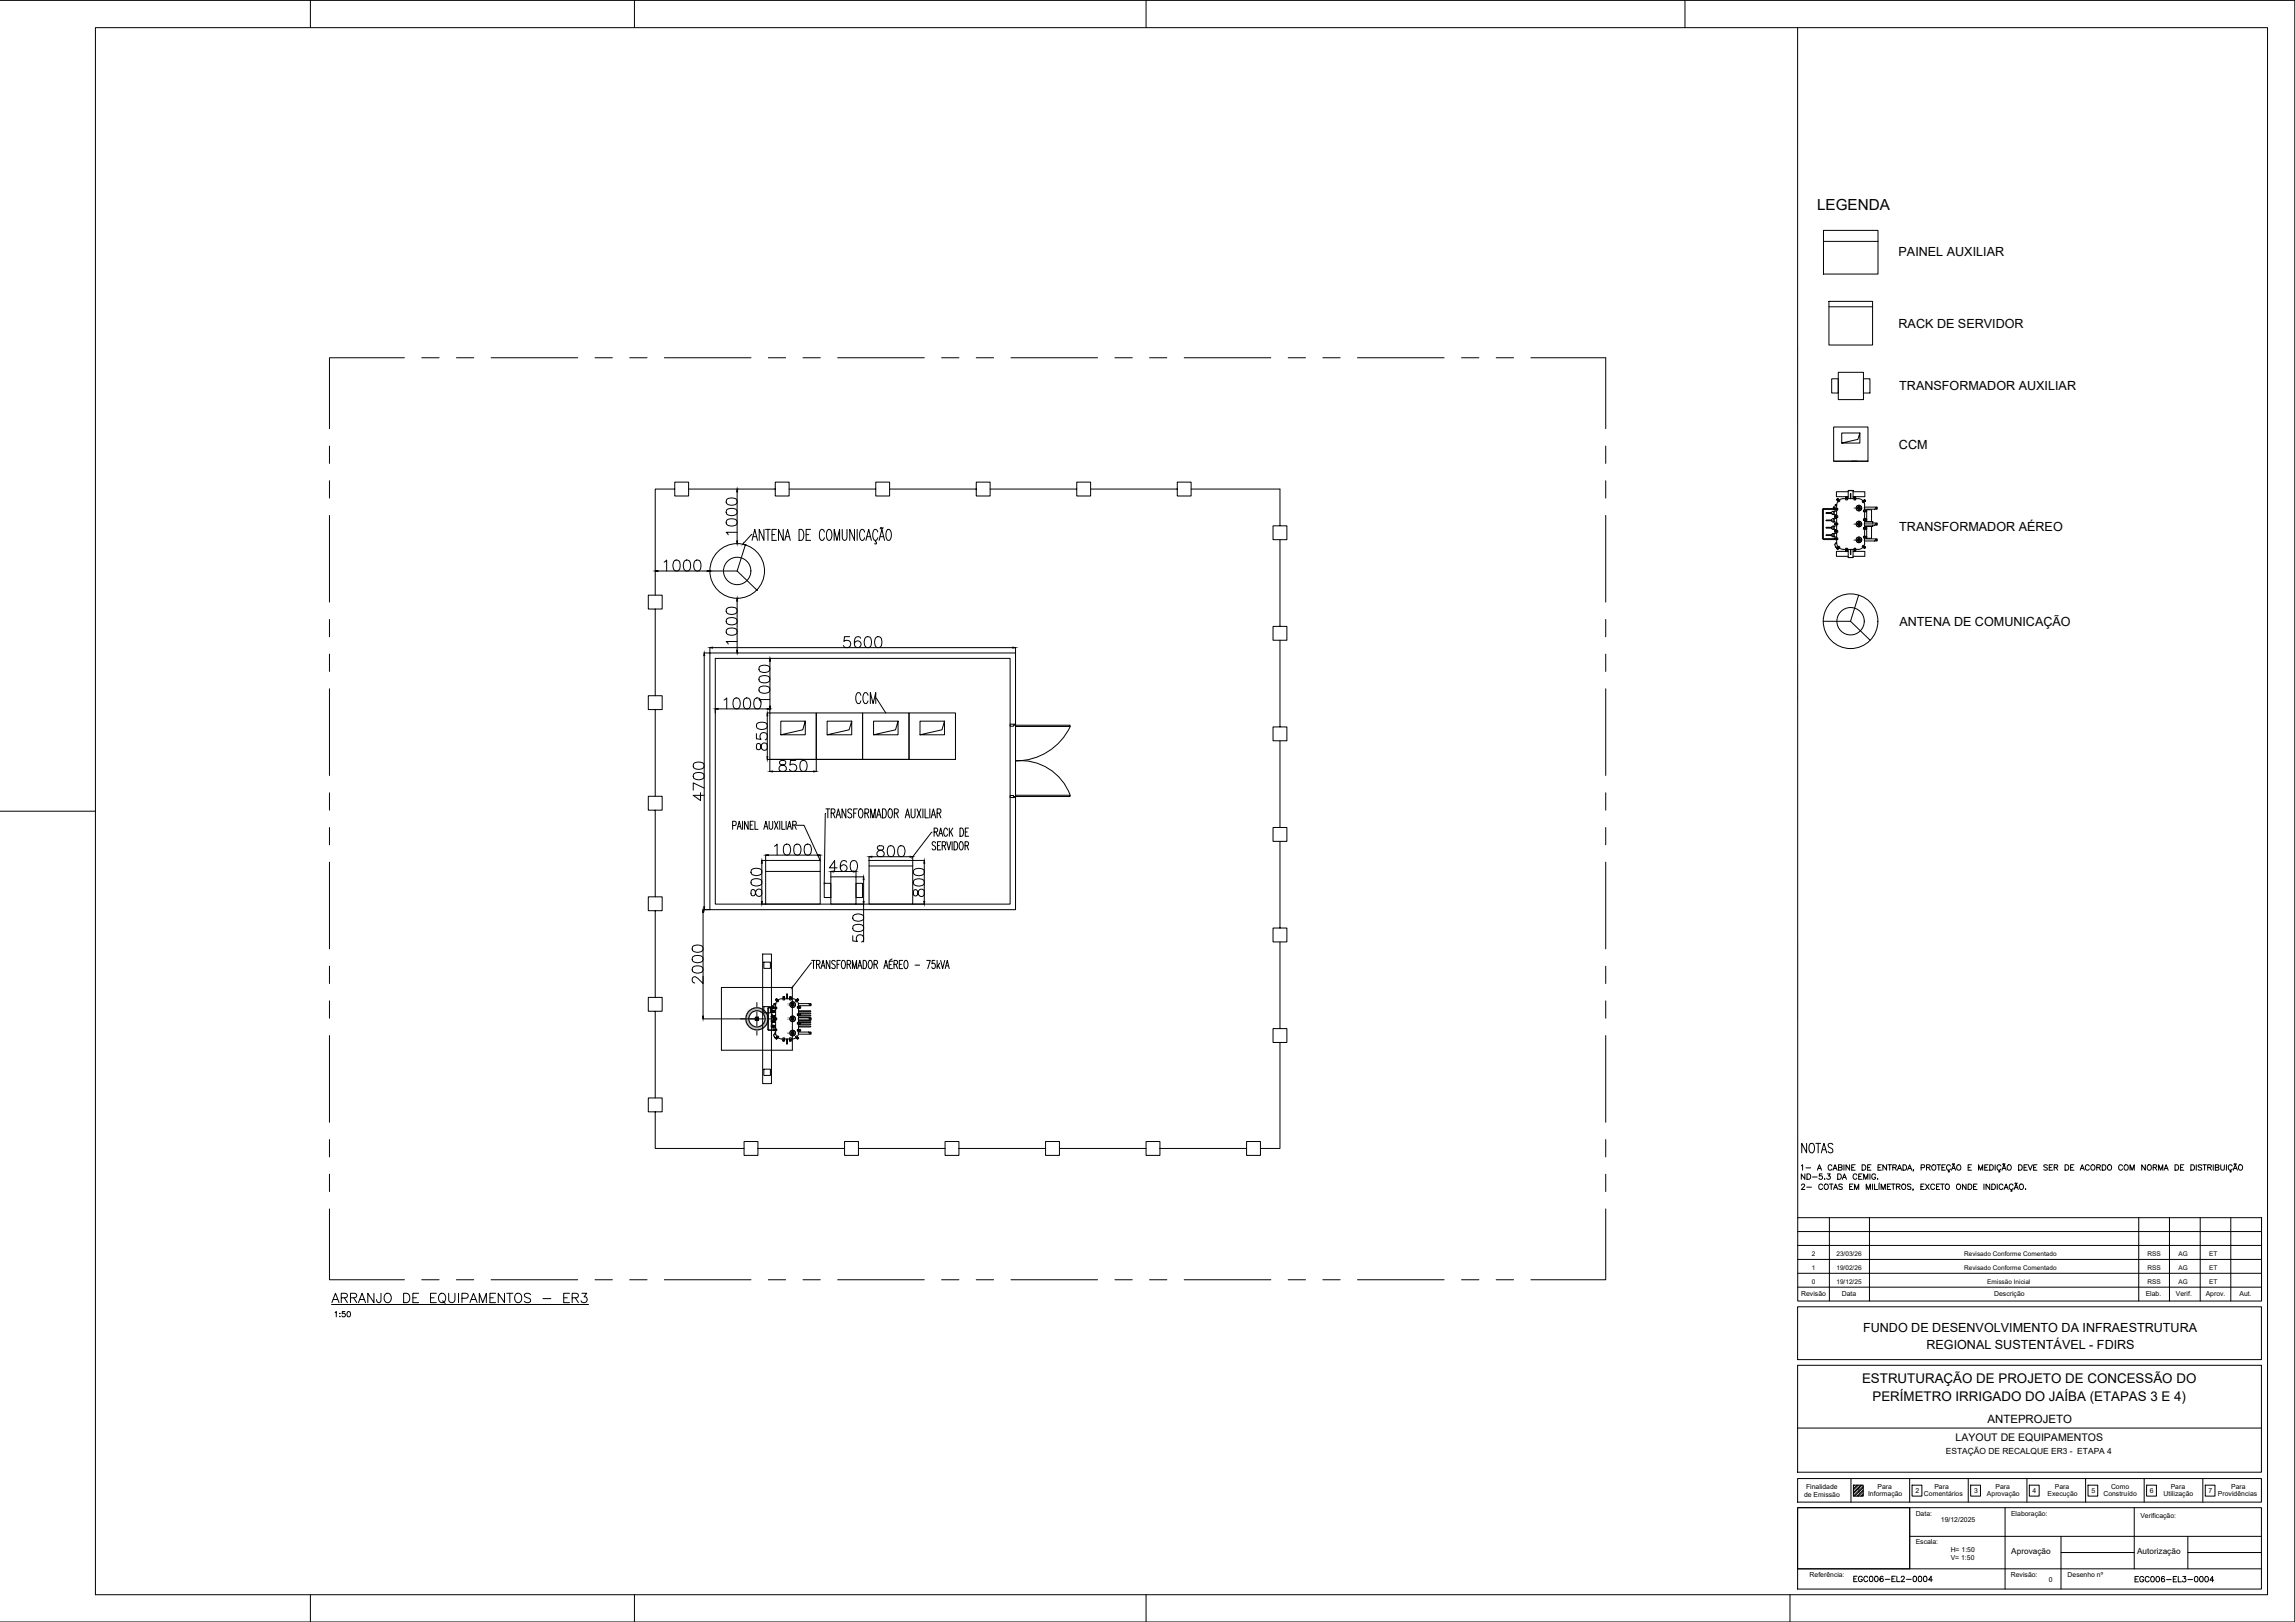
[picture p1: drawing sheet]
<svg xmlns="http://www.w3.org/2000/svg" width="841mm" height="594mm" viewBox="0 0 841 594" stroke-linecap="round" stroke-linejoin="round" font-family="sans-serif">
<defs><g id="words">
<text font-size="11.9" x="312.2" y="262.5">CCM</text>
<g font-size="7.9">
<text x="308" y="238.5">5600</text>
<text x="282.2" y="275.9" transform="rotate(-90 282.2 275.9)">850</text>
<text x="339.7" y="329.5" transform="rotate(-90 339.7 329.5)">800</text>
<text x="317.5" y="346.4" transform="rotate(-90 317.5 346.4)">500</text>
<text x="120.3" y="479.1">ARRANJO DE EQUIPAMENTOS - ER3</text>
</g>
<g font-size="7.5">
<text x="270.9" y="197.2" transform="rotate(-90 270.9 197.2)">1000</text>
<text x="242" y="210.3">1000</text>
<text x="270.9" y="237.1" transform="rotate(-90 270.9 237.1)">1000</text>
<text x="264.2" y="260.7">1000</text>
<text x="282.9" y="258.2" transform="rotate(-90 282.9 258.2)">1000</text>
<text x="284.3" y="283.6">850</text>
<text x="258.9" y="294.6" transform="rotate(-90 258.9 294.6)">4700</text>
<text x="282.6" y="314.3">1000</text>
<text x="320" y="315">800</text>
<text x="302.7" y="320.3">460</text>
<text x="280.1" y="329.5" transform="rotate(-90 280.1 329.5)">800</text>
<text x="258.6" y="361.6" transform="rotate(-90 258.6 361.6)">2000</text>
</g>
<text font-size="6.6" x="659" y="423.3">NOTAS</text>
<text font-size="5.6" x="665.9" y="76.8">LEGENDA</text>
<g font-size="5.3">
<text x="121.7" y="483.7">1:50</text>
<text x="678" y="580.7">EGC006-EL2-0004</text>
<text x="781" y="580.7">EGC006-EL3-0004</text>
</g>
<g font-size="4.9">
<text x="682.4" y="506.4">ESTRUTURAÇÃO DE PROJETO DE CONCESSÃO DO</text>
<text x="686.2" y="513.1">PERÍMETRO IRRIGADO DO JAÍBA (ETAPAS 3 E 4)</text>
</g>
<g font-size="4.6">
<text x="695.7" y="93.8">PAINEL AUXILIAR</text>
<text x="695.7" y="120">RACK DE SERVIDOR</text>
<text x="696" y="143">TRANSFORMADOR AUXILIAR</text>
<text x="695.9" y="164.3">CCM</text>
<text x="696" y="194.4">TRANSFORMADOR AÉREO</text>
<text x="696.1" y="229.1">ANTENA DE COMUNICAÇÃO</text>
<text x="682.8" y="487.8">FUNDO DE DESENVOLVIMENTO DA INFRAESTRUTURA</text>
<text x="706" y="494.1">REGIONAL SUSTENTÁVEL - FDIRS</text>
</g>
<text font-size="4.2" x="728.3" y="521.1">ANTEPROJETO</text>
<text font-size="3.9" x="716.7" y="527.7">LAYOUT DE EQUIPAMENTOS</text>
<text font-size="3.1" x="713.1" y="532.7">ESTAÇÃO DE RECALQUE ER3 - ETAPA 4</text>
<g font-size="3">
<text x="737.1" y="569.2">Aprovação</text>
<text x="783.2" y="569.2">Autorização</text>
</g>
<g font-size="2.5">
<text x="660.1" y="474.8">Revisão</text>
<text x="674.9" y="474.8">Data</text>
<text x="730.8" y="474.8">Descrição</text>
<text x="786.3" y="474.8">Elab.</text>
<text x="797.4" y="474.8">Verif.</text>
<text x="808.3" y="474.8">Aprov.</text>
<text x="820.7" y="474.7">Aut.</text>
<text x="661.8" y="545.5">Finalidade</text>
<text x="688" y="545.3">Para</text>
<text x="708.9" y="545.3">Para</text>
<text x="731.3" y="545.3">Para</text>
<text x="753" y="545.3">Para</text>
<text x="773.6" y="545.3">Como</text>
<text x="795.5" y="545.3">Para</text>
<text x="817.7" y="545.3">Para</text>
<text x="661.1" y="548.4">de Emissão</text>
<text x="680.5" y="546.8">1</text>
<text x="684.6" y="548">Informação</text>
<text x="701.9" y="546.8">2</text>
<text x="705.1" y="548">Comentários</text>
<text x="723.4" y="546.8">3</text>
<text x="728.1" y="548">Aprovação</text>
<text x="744.8" y="546.8">4</text>
<text x="750.4" y="548">Execução</text>
<text x="766.4" y="546.8">5</text>
<text x="770.8" y="548">Construído</text>
<text x="787.9" y="546.8">6</text>
<text x="792.9" y="548">Utilização</text>
<text x="809.4" y="546.8">7</text>
<text x="812.8" y="548">Providências</text>
<text x="702" y="555.3">Data:</text>
<text x="711.3" y="557.4">19/12/2025</text>
<text x="737" y="555.3">Elaboração:</text>
<text x="784.4" y="555.8">Verificação:</text>
<text x="702" y="565.6">Escala:</text>
<text x="714.8" y="568.6">H= 1:50</text>
<text x="714.8" y="571.4">V= 1:50</text>
<text x="663.2" y="577.6">Referência:</text>
<text x="736.9" y="577.6">Revisão:</text>
<text x="750.8" y="579.3">0</text>
<text x="757.7" y="577.6">Desenho nº</text>
</g>
<g font-size="2.4">
<text x="663.9" y="460">2</text>
<text x="673" y="460">23/03/26</text>
<text x="719.8" y="460">Revisado Conforme Comentado</text>
<text x="787" y="460">RSS</text>
<text x="798.3" y="460">AG</text>
<text x="809.5" y="460">ET</text>
<text x="663.9" y="465">1</text>
<text x="673" y="465">19/02/26</text>
<text x="719.8" y="465">Revisado Conforme Comentado</text>
<text x="787" y="465">RSS</text>
<text x="798.3" y="465">AG</text>
<text x="809.5" y="465">ET</text>
<text x="663.9" y="470.1">0</text>
<text x="673" y="470.1">19/12/25</text>
<text x="728.2" y="470.1">Emissão Inicial</text>
<text x="787" y="470.1">RSS</text>
<text x="798.3" y="470.1">AG</text>
<text x="809.5" y="470.1">ET</text>
</g>
<g font-size=".9">
<text x="679.4" y="185.6" transform="rotate(90 679.4 185.6)">H1</text>
<text x="679.4" y="191.4" transform="rotate(90 679.4 191.4)">H2</text>
<text x="679.4" y="197.2" transform="rotate(90 679.4 197.2)">H3</text>
</g>
<g font-size=".8">
<text x="288.5" y="367.5" transform="rotate(90 288.5 367.5)">H1</text>
<text x="288.5" y="372.6" transform="rotate(90 288.5 372.6)">H2</text>
<text x="288.5" y="377.9" transform="rotate(90 288.5 377.9)">H3</text>
</g>
</g></defs>
<!-- layer: 0 -->
<g fill="none" stroke="#000" stroke-width=".37">
<path d="M658.7 10.1l.1 435.9M668.2 84.4h20v16h-20zM668.2 88.4h20M670.2 110.4h16v16h-16zM670.2 112.4h16M148.2 131h-27.5v26M154.6 131h6.3M167.3 131h6.3M180 131h31.7M218.1 131h6.3M230.8 131h6.3M243.5 131h31.7"/>
<path d="M281.6 131h6.3M294.3 131h6.3M307 131h31.7M345.1 131h6.3M357.8 131h6.3M370.5 131h31.7M408.6 131h6.3M421.3 131h6.3M434 131h31.7M472.1 131h6.3M484.8 131h6.3M497.5 131h31.7"/>
<path d="M535.6 131h6.4M548.3 131h6.4M561 131h27.4v26M120.7 163.4v6.3M120.7 176.1v6.3M247.3 179.1v2.6h5v-5.1h-5v2.5h-7.2v38.9M252.3 179.1h31.8v-2.5h5.1v5.1h-5.1v-2.6M289.2 179.1h31.7v-2.5h5.1v5.1h-5.1v-2.6M326 179.1h31.8v-2.5h5v5.1h-5v-2.6M362.8 179.1h31.8v-2.5h5.1v5.1h-5.1v-2.6M399.7 179.1h31.7v-2.5h5.1v5.1h-5.1v-2.6M436.5 179.1h32.6v13.5h2.5v5.1h-5.1v-5.1h2.6"/>
<path d="M588.4 163.4v6.3M588.4 176.1v6.3M672 168.9h12.5M120.7 188.8v31.7M270.1 180.1v18M273.1 199.6l-3 9.5M275.6 197.9l1-4 1 4M275.6 195.7l-3.2 3.4M276 196.6h1.2M280 193.9v4l-1.8-4v4M280.5 193.9h1.8M281.4 193.9v4"/>
<path d="M282.9 195.8h1M284.5 193.9h-1.6v4h1.6M287 193.9v4l-1.7-4v4M287.6 197.9l1-4 1 4M288 196.6h1.2M292.8 193.9h.9a2.72 2.72 0 0 1 0 4h-.9zM295.4 195.8h1M297.1 193.9h-1.7v4h1.7M302.1 194.9a.85 .85 0 0 0-.4-.8 .85 .85 0 0 0-1 0 3.2 3.2 0 0 0 .3 3.8 .95 .95 0 0 0 1.1-1M303.4 194.1l.2-.2a1.79 1.79 0 0 1 1.2 2.5l-.1 .5a.87 .87 0 0 1-.4 .8 .87 .87 0 0 1-.9 0l-.5-1.3v-1zM305.7 197.9v-4l1 4 1-4v4M308.7 193.9v2.9a1.01 1.01 0 0 0 1 1.1l.3-.2 .4-.9v-2.9"/>
<path d="M313.1 193.9v4l-1.7-4v4M314.1 193.9v4M316.8 194.9a.85 .85 0 0 0-.4-.8 .85 .85 0 0 0-.9 0 3.2 3.2 0 0 0 .2 3.8 .95 .95 0 0 0 1.1-1M317.3 197.9l1-4 1 4M317.7 196.6h1.2M320.8 197.9l.4 1.2h-.7M321.7 194.9a.89 .89 0 0 0-.5-.8 .89 .89 0 0 0-.9 0 3.2 3.2 0 0 0 .2 3.8 1.01 1.01 0 0 0 1.2-1M322.2 197.9l1-4 .9 4M322.5 196.6h1.3M323.6 193.1l-.2 .5-.6-.4-.3 .5M325.1 194.1l.3-.2a1.77 1.77 0 0 1 1.2 2.5l-.1 .5a.89 .89 0 0 1-.4 .9 .89 .89 0 0 1-1-.1l-.4-1.3v-1zM469.1 197.7v31.7h2.5v5.1h-5.1v-5.1h2.6"/>
<path d="M588.4 188.8v31.7M241.1 209.1h18M260.1 209.1h10M270.1 209.1l7.2 7M681.1 218l-3 9.6M120.7 226.9v6.3M120.7 239.6v6.3M240.1 223.1h2.6v-5.1h-5.1v5.1h2.5v31.7M258 239.2h2.1M260.1 239.2h112.1v94h-112.1zM260.1 237.2v2M261.1 237.2h110"/>
<path d="M270.1 220.1v18M372.2 237.2v2M469.1 234.5v31.7h2.5v5.1h-5.1v-5.1h2.6M588.4 226.9v6.3M588.4 239.6v6.3M668.1 227.6h10M678.1 227.6l7.2 6.9M120.7 252.3v31.7M240.1 259.9h2.6v-5.1h-5.1v5.1h2.5v31.7M258.1 240.1v92.1M262.1 241.1h108.1v90h-108.1zM263.1 259.6h18"/>
<path d="M282.2 242.2v16.4M588.4 252.3v31.7M281.2 262.1v15.1M282.1 278.1h51M370.2 265.2h2v.4h-.8v.4h-1.2zM372.2 265.6h19.9v.5h-19.9zM469.1 271.3v31.8h2.5v5.1h-5.1v-5.1h2.6M120.7 290.4v6.3M240.1 296.7h2.6v-5.1h-5.1v5.1h2.5v31.8M283.1 282.5h15.1M302.6 298l-.6 25.5M302.6 296.3h1.5"/>
<path d="M303.4 296.3v3.3M304.6 297.8l1.2-.1v-1.3l-1.2-.1v3.3M305.3 297.8l.7 1.8M306.4 299.6l.8-3.3 .9 3.3M306.7 298.5h1M310 296.3v3.3l-1.4-3.3v3.3M312.1 296.7a.75 .75 0 0 0-1.2-.3 .75 .75 0 0 0 .2 1.3l.6 .3a.82 .82 0 0 1 .4 1.2 .82 .82 0 0 1-1.2 .2l-.2-.3M312.8 297.8h.8M314.2 296.3h-1.4v3.3M315 296.4l.2-.1a1.91 1.91 0 0 1 .6 3.1l-.2 .2a1.89 1.89 0 0 1-.6-3.2zM316.9 297.8l1.3-.1v-1.3l-1.3-.1v3.3M317.6 297.8l.7 1.8"/>
<path d="M319.1 299.6v-3.3l.8 3.3 .8-3.3v3.3M321.2 299.6l.8-3.3 .9 3.3M321.5 298.5h1M323.4 296.3h.7a2.19 2.19 0 0 1 0 3.3h-.7zM325.8 296.4l.6-.1a2.5 2.5 0 0 1 0 3.3h-.4a2.56 2.56 0 0 1-.2-3.2zM327.7 297.8h1l.4-.3-.1-1.1-1.3-.1v3.3M328.5 297.8l.7 1.8M331.7 299.6l.9-3.3 .8 3.3M332.1 298.5h1M333.9 296.3v2.3l.3 .8 .3 .2 .7-.5 .1-2.8M336 296.3l1.5 3.3M337.5 296.3l-1.5 3.3"/>
<path d="M338.2 296.3v3.3M339 296.3v3.3h1.2M340.7 296.3v3.3M341.2 299.6l.9-3.3 .8 3.3M341.5 298.5h1.1M343.4 297.8l1.2-.1v-1.3l-1.2-.1v3.3M344.1 297.8l.7 1.8M370.2 291.4h1.2v.3h.8v.4h-2zM372.2 291.3h19.9v.4h-19.9zM588.4 290.4v6.3M120.7 303.1v6.3M120.7 315.8v31.7"/>
<path d="M268.5 302.4l1.1-.2v-1.3l-1.1-.1v3M270.2 303.8l.7-3 .8 3M270.4 302.8h1M272.1 300.8v3M274.2 300.8v3l-1.4-3v3M274.9 302.2h.7M276.1 300.8h-1.2v3h1.2M276.6 300.8v3h1.2M279.2 316.2v14M279.9 303.8l.8-3 .7 3M280.2 302.8h.9M280.6 315.1h20v16h-20z"/>
<path d="M280.6 319.2h20M281.6 313.2h18M281.9 300.8v2.1l.5 .9 .7-.5 .1-2.5M283.8 300.8l1.3 3M285.1 300.8l-1.3 3M285.7 300.8v3M286.5 300.8v3h1.1M288.1 300.8v3M288.5 303.8l.8-3 .7 3M288.8 302.8h1M290.5 302.2l1.1-.1v-1.2l-1.1-.1v3M291.2 302.2l.6 1.6"/>
<path d="M291.8 302.3h2.8l5.9 12.8M318.5 315.1h16v16h-16zM318.5 317.2h16M319.5 313.8h14M338.7 316.2v14M341.5 304.8l-6.9 8.9M342.3 304.7l1.1-.1 .2-.4-.2-.7-1.1-.2v3M342.9 308.8a.66 .66 0 0 0-.7-.5 .66 .66 0 0 0-.6 .5l.2 .6 .7 .5a.75 .75 0 0 1 .3 1 .75 .75 0 0 1-1 .3l-.2-.3M342.9 304.7l.7 1.6M343.5 309.7h.8M344 306.3l.7-3 .8 3M344.3 305.3h.9"/>
<path d="M344.7 308.3h-1.2v3h1.2M345.3 309.7l1.1-.1v-1.1l-1.1-.2v3M345.9 309.7l.7 1.6M347 308.3l.7 3 .7-3M347.2 304l-.4-.7a1.81 1.81 0 0 0-.4 3l.6-.1 .2-.6M347.9 303.3v3M348.4 304.6l.8 1.7M348.9 308.3v3M349.2 303.3l-1.3 2M349.6 308.3a1.6 1.6 0 0 1 1.2 2.6l-.5 .4h-.7zM351.8 303.3h.6a1.94 1.94 0 0 1 0 3h-.6zM351.9 308.5l.1-.2a1.77 1.77 0 0 1 .6 2.9l-.2 .1a1.71 1.71 0 0 1-.5-2.8z"/>
<path d="M353.7 309.7l1.1-.1v-1.1l-1.1-.2v3M353.7 304.7h.8M354.3 309.7l.6 1.6M354.9 303.3h-1.2v3h1.2M469.1 308.2v31.7h2.5v5.1h-5.1v-5.1h2.6M588.4 303.1v6.3M588.4 315.8v31.7M240.1 333.6h2.6v-5.1h-5.1v5.1h2.5v31.7M257.6 333.2h2.5M257.6 334.2v38M316.5 322.2v8M316.5 331.1v13.9"/>
<path d="M120.7 353.9v6.3M279.5 349.4h3.2v47.5h-3.2zM279.9 352.4h2.4v2.3h-2.4zM297.4 352.7l-7 8.9M297.4 351.8h1.3M298.1 351.8v3M299.2 353.2l1.1-.2 .2-.4-.2-.7-1.1-.1v3M299.8 353.2l.7 1.6M300.9 354.8l.7-3 .7 3M301.2 353.8h.9M304.1 351.8v3l-1.3-3v3M306.1 352.2a.69 .69 0 0 0-1.1-.3 .69 .69 0 0 0 .1 1.1l.6 .3a.75 .75 0 0 1 .4 1.1 .75 .75 0 0 1-1.1 .2l-.2-.3"/>
<path d="M306.7 353.2h.8M307.9 351.8h-1.2v3M308.7 351.9l.2-.1a1.74 1.74 0 0 1 .5 2.8l-.2 .2a1.74 1.74 0 0 1-.5-2.9zM310.4 353.2l1.2-.2v-1.1l-1.2-.1v3M311.1 353.2l.6 1.6M312.4 354.8v-3l.7 3 .8-3v3M314.3 354.8l.8-3 .7 3M314.6 353.8h1M316.3 351.8h.6a2.03 2.03 0 0 1 0 3h-.6zM318.5 351.9l.6-.1a2.12 2.12 0 0 1 0 3h-.4a2.26 2.26 0 0 1-.2-2.9zM320.3 353.2l1.1-.2 .2-.4-.2-.7-1.1-.1v3M320.9 353.2l.7 1.6"/>
<path d="M323.9 354.8l.8-3 .7 3M324.2 353.8h.9M325.8 353.3h.8M326.9 351.2l-.8 .6M327.1 352.1h-1.3v2.7h1.3M327.6 353.2h.9l.3-.3-.1-1-1.1-.1v3M328.3 353.2l.6 1.6M329.6 353.2h.7M330.8 351.8h-1.2v3h1.2M331.6 351.9l.2-.1a1.74 1.74 0 0 1 .6 2.8l-.2 .2a1.74 1.74 0 0 1-.6-2.9zM335.3 353.5h1.7M339.6 351.8h1.3l-.9 3"/>
<path d="M342.6 351.8h-1v1.1a.9 .9 0 0 1 1.2 .9 .9 .9 0 0 1-1.2 .8l-.1-.4M343.4 351.8v3M343.8 353.6l.6 1.2M344.3 352.8l-.9 1.4M344.7 351.8l.7 3 .8-3M346.4 354.8l.7-3 .8 3M346.7 353.8h.9M469.1 345v31.7h2.5v5.1h-5.1v-5.1h2.6M588.4 353.9v6.3M120.7 366.6v6.3M120.7 379.3v31.7M240.1 370.4h2.6v-5.1h-5.1v5.1h2.5v31.7"/>
<path d="M257.6 373.2h25.8M264.4 361.7h26v23h-26zM276.8 372.5h1.2v1.3h-1.2zM277.4 367.2v12M279.9 368.7h2.4v2.3h-2.4zM588.4 366.6v6.3M588.4 379.3v31.7M279.9 391.6h2.4v2.3h-2.4zM469.1 381.8v38.8h-7.2v2.6h-5.1v-5.1h5.1v2.5M120.7 417.4v6.3M240.1 407.2h2.6v-5.1h-5.1v5.1h2.5v13.4h32.6M588.4 417.4v6.3"/>
<path d="M120.7 430.1v6.3M277.7 420.6v-2.5h-5v5.1h5v-2.6h31.8M314.6 420.6v-2.5h-5.1v5.1h5.1v-2.6h31.7M351.4 420.6v-2.5h-5.1v5.1h5.1v-2.6h31.8M388.2 420.6v-2.5h-5v5.1h5v-2.6h31.8M425.1 420.6v-2.5h-5.1v5.1h5.1v-2.6h31.7M588.4 430.1v6.3M660.1 427l.5-.4v2M660.2 434.1l.4-.4 .6 .1 .1 .3-1.2 1.6h1.3M661.4 430v1.9l-1.3-1.9v1.9M661.8 427.8h1.7M662.1 434.8h1.7"/>
<path d="M662.2 430h.7a1.06 1.06 0 0 1 .7 .9 1.06 1.06 0 0 1-.7 1h-.7zM664.2 431.1h1.7M666 428.6l.7-2 .8 2M666.3 428h1M667.7 430h-1v.8a.7 .7 0 0 1 1 0 .7 .7 0 0 1-.1 1 .7 .7 0 0 1-1-.2M667.9 434.1a.72 .72 0 0 0-.8-.4 .72 .72 0 0 0-.6 .7v.5a.72 .72 0 0 0 .6 .8 .72 .72 0 0 0 .8-.5M668.6 431.9h.2zM668.7 433.9a.88 .88 0 0 1 1.3 .8 .88 .88 0 0 1-1.3 .7zM669.6 430h1.1l-.6 .7a.67 .67 0 0 1 .6 .6 .67 .67 0 0 1-.5 .7 .67 .67 0 0 1-.8-.4M670.4 433.7h1.3M671.1 433.7v2M671.3 427.1a.72 .72 0 0 0-.8-.5 .72 .72 0 0 0-.6 .8 .83 .83 0 0 0 .3 1 .83 .83 0 0 0 1-.1l.1-.2"/>
<path d="M671.7 428.6l.8-2 .7 2M671.9 435.7l.8-2 .7 2M672 428h1M672.2 435h.9M673.4 430h.7a1.08 1.08 0 0 1 .7 .9 1.08 1.08 0 0 1-.7 1h-.7zM673.7 427.6l1.2-.1v-.8l-1.2-.1v2l1.3-.2v-.6l-.4-.2M675.1 431.9l.8-1.9 .8 1.9M675.1 433.9l-.4-.2-.9 .2 .2 .5 1 .5v.7l-.7 .1-.5-.3M675.4 431.3h1M675.7 426.6v2M677.8 426.6v2l-1.3-2v2M677.8 434.6h.8"/>
<path d="M678.6 427.6h.7M679.1 433.7h-1.3v2h1.3M679.6 435.7v-2l.8 2 .7-2v2M679.8 426.6h-1.2v2h1.2M680.5 430.4a.72 .72 0 0 0-.9-.5 .72 .72 0 0 0-.5 .8v.5a.72 .72 0 0 0 .5 .7 .72 .72 0 0 0 .9-.4M681.1 430.9h.8M682.4 426.6h.6a1.06 1.06 0 0 1 .8 1 1.06 1.06 0 0 1-.8 1h-.6zM682.4 430h-1.3v1.9h1.3M683 431.9v-1.9l.7 1.9 .8-1.9v1.9M683.9 435.7v-2l.8 2 .7-2v2M684.4 427.6h.8M685.2 430v1.9"/>
<path d="M685.6 426.6h-1.2v2h1.2M686.2 433.7v2M686.9 433.7v2h1.2M687.3 430.4a.72 .72 0 0 0-.8-.5 .72 .72 0 0 0-.6 .8v.5a.7 .7 0 0 0 .7 .8 .7 .7 0 0 0 .7-.8h-.4M688 431.9h.2zM688.2 427.6h.8M688.6 433.7v2M688.8 433.3l-.2 .2M689.4 435.7v-2l.7 2 .8-2v2M689.4 426.6h-1.2v2h1.2M691.3 426.6v2l-1.3-2v2M691.6 434.6h.8"/>
<path d="M691.8 426.6h1.4M692.5 426.6v2M692.9 433.7h-1.3v2h1.3M693.2 433.7h1.3M693.6 427.6l1.2-.1v-.8l-1.2-.1v2M693.8 433.7v2M694.3 427.6l.6 1M694.9 434.6l1.2-.1 .1-.7-1.3-.1v2M695.3 428.6l.8-2 .7 2M695.6 428h1M695.6 434.6l.7 1.1M697.1 433.9a.83 .83 0 0 1 1-.1 .83 .83 0 0 1 .3 1.1 .76 .76 0 0 1-.8 .8 .76 .76 0 0 1-.8-.8z"/>
<path d="M697.4 426.6a1.07 1.07 0 0 1 1.2 .6 1.07 1.07 0 0 1-.3 1.3l-.9 .1zM699.1 428.6l.7-2 .8 2M699.3 428h1M700.3 433.9l-.5-.2-.8 .2 .1 .5 1.1 .5-.1 .7-.7 .1-.4-.3M701.1 435.6l-.1 .4M701.3 428.5h-.3h.3l-.3 .5M703.9 434.6h.8M704 427.7l1.1-.1v-.9l-1.1-.1v2M705.1 433.7h-1.2v2h1.2M705.6 433.7l1.4 2M706 427.6l1.1-.1 .2-.5-.5-.4h-.8v2M706.7 427.6l.6 1"/>
<path d="M707 433.7l-1.4 2M708.3 426.7a.91 .91 0 0 1 1.2 .9 .91 .91 0 0 1-1.4 .7l-.2-.9zM709 434.1a.74 .74 0 0 0-.9-.4 .74 .74 0 0 0-.6 .7 .83 .83 0 0 0 .3 1.1 .83 .83 0 0 0 1.1-.1l.1-.2M709.6 434.6h.8M709.8 426.6h1.4M710.5 426.6v2M710.9 433.7h-1.3v2h1.3M711.2 433.7h1.3M711.6 427.6h.8M711.8 433.7v2M712.9 426.6h-1.3v2h1.3M713.1 433.9a.83 .83 0 0 1 1-.1 .83 .83 0 0 1 .3 1.1 .76 .76 0 0 1-.8 .8 .76 .76 0 0 1-.7-.8z"/>
<path d="M714.1 428.6l.3 .6h-.5M714.8 427.1a.74 .74 0 0 0-.9-.5 .74 .74 0 0 0-.6 .8 .84 .84 0 0 0 .3 1 .84 .84 0 0 0 1.1-.1l.1-.2M715.1 428.6l.8-2 .8 2M715.4 428h1M715.9 426.4l-.2-.1-.3 .2M715.9 426.4h.3M716.2 426.2v.2M717.1 433.9a.88 .88 0 0 1 1.4 .8 .88 .88 0 0 1-1.4 .7zM717.4 426.7a.91 .91 0 0 1 1.2 .9 .91 .91 0 0 1-1.3 .7l-.3-.9zM720.5 433.7v2l-1.3-2v2M721.2 433.7h.7a1.06 1.06 0 0 1 .7 1 1.06 1.06 0 0 1-.7 1h-.7zM721.2 427.6h.8"/>
<path d="M722.5 426.6h-1.3v2h1.3M723.2 434.6h.8M724.5 433.7h-1.3v2h1.3M725 428.6v-2l.8 2 .8-2v2M727 433.7v2M727.3 427.6h.8M728.6 426.6h-1.3v2h1.3M729.1 426.6h.7a1.08 1.08 0 0 1 .7 1 1.08 1.08 0 0 1-.7 1h-.7zM729.1 433.7v2l-1.3-2v2M729.9 433.7h.7a1.08 1.08 0 0 1 .6 1 1.08 1.08 0 0 1-.6 1h-.7zM731.1 426.6v2M731.9 433.7v2"/>
<path d="M732.6 428.6l.3 .6h-.5M733.3 427.1a.74 .74 0 0 0-.9-.5 .74 .74 0 0 0-.6 .8 .83 .83 0 0 0 .3 1 .83 .83 0 0 0 1-.1l.2-.2M733.6 428.6l.8-2 .8 2M733.9 428h1M734 434.1a.74 .74 0 0 0-.8-.4 .74 .74 0 0 0-.6 .7v.5a.74 .74 0 0 0 .6 .8 .74 .74 0 0 0 .8-.5M734.4 426.4l-.2-.1-.3 .2M734.4 426.4h.2M734.4 435.7l.8-2 .7 2M734.7 435h.9M734.7 426.2v.2M735.7 426.9a.88 .88 0 0 1 1.4 .7 .88 .88 0 0 1-1.4 .7zM737.1 435.7l.2 .5h-.4"/>
<path d="M737.7 434.1a.72 .72 0 0 0-.8-.4 .72 .72 0 0 0-.6 .7v.5a.72 .72 0 0 0 .6 .8 .72 .72 0 0 0 .8-.5M738.1 435.7l.7-2 .8 2M738.4 435h1M739.1 433.5l-.4-.2-.3 .2M739.2 433.3l-.1 .2M739.7 426.6a1.07 1.07 0 0 1 1.3 .6 1.07 1.07 0 0 1-.3 1.3l-1 .1zM740.2 433.9a.83 .83 0 0 1 1.1-.1 .83 .83 0 0 1 .2 1.1 .76 .76 0 0 1-.8 .8 .76 .76 0 0 1-.7-.8zM741.7 427.6h.8M742.3 435.5v.2zM742.9 426.6h-1.2v2h1.2M743.2 426.6l.8 2 .8-2M745.2 427.6h.8"/>
<path d="M746.5 426.6h-1.3v2h1.3M750.3 426.9l-.5-.3-.7 .1-.1 .6 1.1 .5 .2 .5-.5 .3-.8-.3M751 427.6h.7M752.2 426.6h-1.2v2h1.2M752.8 427.6l1.1-.1v-.8l-1.1-.1v2M753.4 427.6l.7 1M756.8 426.6h.6a1.06 1.06 0 0 1 .7 1 1.06 1.06 0 0 1-.7 1h-.6zM758.8 427.6h.7M760 426.6h-1.2v2h1.2M762.3 428.6l.8-2 .7 2M762.6 428h.9M765.6 427.1a.74 .74 0 0 0-.8-.5 .74 .74 0 0 0-.6 .8 .83 .83 0 0 0 .2 1 .83 .83 0 0 0 1.1-.1l.1-.2"/>
<path d="M766.6 426.7a.91 .91 0 0 1 1.2 .9 .91 .91 0 0 1-1.4 .7l-.2-.9zM768.4 427.6l1.1-.1v-.8l-1.1-.1v2M769.1 427.6l.6 1M770.4 426.6h.7a1.06 1.06 0 0 1 .7 1 1.06 1.06 0 0 1-.7 1h-.7zM772.7 426.7a.91 .91 0 0 1 1.2 .9 .91 .91 0 0 1-1.4 .7l-.2-.9zM777.8 427.1a.74 .74 0 0 0-.8-.5 .74 .74 0 0 0-.6 .8 .83 .83 0 0 0 .2 1 .83 .83 0 0 0 1.1-.1l.1-.2M778.8 426.7a.91 .91 0 0 1 1.1 .9 .91 .91 0 0 1-1.3 .7l-.2-.9zM780.6 428.6v-2l.7 2 .8-2v2M786.2 426.6v2l-1.3-2v2M787.2 426.7a.91 .91 0 0 1 1.2 .9 .91 .91 0 0 1-1.3 .7l-.3-.9zM789.1 427.6l1.1-.1v-.8l-1.1-.1v2M789.7 427.6l.7 1"/>
<path d="M791 428.6v-2l.8 2 .8-2v2M793 428.6l.8-2 .8 2M793.3 428h1M797.1 426.6h.6a1.08 1.08 0 0 1 .7 1 1.08 1.08 0 0 1-.7 1h-.6zM799 427.6h.8M800.3 426.6h-1.3v2h1.3M802.9 426.6h.6a1.06 1.06 0 0 1 .7 1 1.06 1.06 0 0 1-.7 1h-.6zM804.8 426.6v2M806.9 426.9l-.5-.3-.9 .3 .1 .4 1.3 .7v.3l-.5 .3-.9-.3M807.3 426.6h1.3M807.9 426.6v2M809 427.6l1.2-.1 .1-.7-1.3-.2v2"/>
<path d="M809.7 427.6l.7 1M811.1 426.6v2M811.8 427.6l1.2-.1v-.8l-1.2-.1v2l1.3-.2v-.6l-.4-.2M813.8 426.6v1.4l.6 .6 .6-.3 .1-1.7M815.9 426.6v2M817.3 428.6l.3 .6h-.4M818 427.1a.74 .74 0 0 0-.8-.5 .74 .74 0 0 0-.6 .8 .84 .84 0 0 0 .2 1 .84 .84 0 0 0 1.1-.1l.1-.2M818.4 428.6l.7-2 .8 2M818.7 428h.9M819.1 426.4l-.2-.1-.2 .2M819.2 426.4h.2M819.5 426.2l-.1 .2"/>
<path d="M820.5 426.9a.88 .88 0 0 1 1.4 .7 .88 .88 0 0 1-1.4 .7zM120.7 442.8v25.9h27.5M588.4 442.8v25.9h-27.4M121.5 477.8h94.2M154.6 468.7h6.3M167.3 468.7h6.3M180 468.7h31.7M218.1 468.7h6.3M230.8 468.7h6.3M243.5 468.7h31.7M281.6 468.7h6.3M294.3 468.7h6.3"/>
<path d="M307 468.7h31.7M345.1 468.7h6.3M357.8 468.7h6.3M370.5 468.7h31.7M408.6 468.7h6.3M421.3 468.7h6.3M434 468.7h31.7M472.1 468.7h6.3M484.8 468.7h6.3M497.5 468.7h31.7M535.6 468.7h6.4M548.3 468.7h6.4"/>
<circle cx="270.1" cy="209.1" r="10"/>
<circle cx="270.1" cy="209.1" r="5"/>
<circle cx="277.3" cy="216.1" r=".19"/>
<circle cx="678.2" cy="227.5" r="10"/>
<circle cx="678.2" cy="227.5" r="5"/>
<circle cx="277.4" cy="373.2" r="4"/>
<circle cx="277.4" cy="373.2" r="2.98"/>
<circle cx="277.4" cy="373.2" r=".61"/>
<circle cx="277.4" cy="373.2" r=".23"/>
</g>
<!-- layer: PDF_EL_EQUIP -->
<g fill="none" stroke="#000" stroke-width=".37">
<path d="M671.2 138.7h2.5v5.2h-2.5zM673.7 136.4h9.2v10h-9.2zM682.9 138.7h2.3v5.2h-2.3zM672 156.4h12.5v12.5h-12.5zM681.6 158.6v3.7h-6.7v-3.7h6.7l-.8 2.3-5.9 1.4M282.1 261.1h17v17h-17zM295.1 264.1v5h-9v-5h9l-.9 3.2-8.1 1.8M299.1 261.1h17v17h-17zM312.1 264.1v5h-9v-5h9l-1 3.2-8 1.8M316.1 261.1h17v17h-17zM329.1 264.1v5h-9v-5h9l-.9 3.2-8.1 1.8M333.1 261.1h17v17h-17z"/>
<path d="M346.1 264.1v5h-9v-5h9l-.9 3.2-8.1 1.8M302 323.5h2.5v5.2h-2.5zM304.5 321.2h9.2v9.9h-9.2zM313.7 323.5h2.4v5.2h-2.4z"/>
</g>
<!-- layer: GIRO -->
<path d="M392.2 266.1a22.1 22.1 0 0 1-20 12.6 19.3 19.3 0 0 1 20 12.6" fill="none" stroke="#000" stroke-width=".37"/>
<!-- layer: 0 -->
<path d="M260.1 237.2l1-.2v.4zM371.1 237l1.1 .2-1.1 .2zM258.1 239.2l.1 .9h-.3zM257.6 333.2l.2 1h-.3zM257.9 332.2h.3l-.1 1zM316.3 330.2h.4l-.2 .9zM257.5 372.2h.3l-.2 1z" fill="#000" stroke="#000" stroke-width=".37"/>
<g fill="#bababa" stroke="#bababa" stroke-width=".37">
<path d="M274.7 370.1l5.4 .1z"/>
<path d="M277.7 370.2h2.4z"/>
<path d="M278.2 370.3h2z"/>
<path d="M278.4 370.4h1.9z"/>
<path d="M278.6 370.5h1.8z"/>
<path d="M279.1 370.7h1.5z"/>
<path d="M280 371.7h1.1z"/>
<path d="M280.2 372.3h1.1z"/>
<path d="M280.3 373.7l1 .1z"/>
<path d="M273.5 374.3h1.1z"/>
<path d="M279.6 375.2h1.3z"/>
<path d="M274.5 376h1.9z"/>
<path d="M278.1 376.1h2.1z"/>
<path d="M277.7 376.1h2.4z"/>
<path d="M277.2 377.2h.2z"/>
<path d="M277.2 377.2h.3z"/>
<path d="M277.3 369.1h.2zM277.2 369.1h.3z"/>
<path d="M277.2 369.1h.4zM277.2 369.1h.4z"/>
<path d="M277.2 369.1l.4 .1zM277.1 369.1l.5 .1z"/>
<path d="M277.1 369.1l.6 .1zM277.1 369.2h.6z"/>
<path d="M277.1 369.2h.6zM277 369.2h.7z"/>
<path d="M277 369.2h.8zM276.9 369.2h.9z"/>
<path d="M276.9 369.2h1zM276.9 369.2h1z"/>
<path d="M276.9 369.2h1zM276.8 369.2h1.1z"/>
<path d="M276.8 369.2h1.2zM276.8 369.2h1.2z"/>
<path d="M276.8 369.2h1.2zM276.7 369.2h1.3z"/>
<path d="M276.7 369.2h1.4zM276.6 369.2h1.5z"/>
<path d="M276.6 369.2h1.5zM276.6 369.2h1.5z"/>
<path d="M276.6 369.2h1.6zM276.6 369.2h1.6z"/>
<path d="M276.6 369.2h1.7zM276.5 369.2h1.8z"/>
<path d="M276.5 369.2h1.8zM276.4 369.2h1.9z"/>
<path d="M276.4 369.2h2zM276.4 369.2h2z"/>
<path d="M276.4 369.2l2 .1zM276.3 369.2l2.1 .1z"/>
<path d="M276.3 369.2l2.2 .1zM276.3 369.2l2.2 .1z"/>
<path d="M276.3 369.3h2.3zM276.2 369.3h2.4z"/>
<path d="M276.2 369.3h2.4zM276.2 369.3h2.4z"/>
<path d="M276.2 369.3h2.4zM276.1 369.3h2.5z"/>
<path d="M276.1 369.3l2.6 .1zM276.1 369.3l2.6 .1z"/>
<path d="M276.1 369.3l2.7 .1zM276.1 369.3l2.7 .1z"/>
<path d="M276 369.4h2.8zM275.9 369.4h2.9z"/>
<path d="M275.9 369.4h2.9zM275.9 369.4h2.9z"/>
<path d="M275.9 369.4l3 .1zM275.8 369.4l3.1 .1z"/>
<path d="M275.8 369.4l3.2 .1zM275.8 369.4l3.2 .1z"/>
<path d="M275.8 369.5h3.2zM275.7 369.5h3.3z"/>
<path d="M275.7 369.5h3.4zM275.7 369.5h3.4z"/>
<path d="M275.7 369.5h3.4zM275.6 369.5h3.5z"/>
<path d="M275.6 369.5h3.6zM275.6 369.5h3.6z"/>
<path d="M275.6 369.5l3.6 .1zM275.5 369.6h3.7z"/>
<path d="M275.5 369.6h3.8zM275.5 369.6h3.8z"/>
<path d="M275.5 369.6h3.8zM275.5 369.6h3.8z"/>
<path d="M275.4 369.6l4 .1zM275.4 369.6l4 .1z"/>
<path d="M275.4 369.7h4zM275.3 369.7h4.1z"/>
<path d="M275.3 369.7h4.2zM275.3 369.7h4.2z"/>
<path d="M275.3 369.7l4.2 .1zM275.2 369.8h4.3z"/>
<path d="M275.2 369.8h4.4zM275.2 369.8h4.4z"/>
<path d="M275.2 369.8h4.4zM275.2 369.8h4.4z"/>
<path d="M275.1 369.8h4.6zM275.1 369.8h4.6z"/>
<path d="M275.1 369.8l4.6 .1zM275.1 369.8l4.6 .1z"/>
<path d="M275 369.9h4.8zM275 369.9h4.8z"/>
<path d="M275 369.9l4.8 .1zM275 369.9l4.8 .1z"/>
<path d="M275 369.9l4.9 .1zM275 369.9l4.9 .1z"/>
<path d="M274.9 370h5zM274.9 370h5z"/>
<path d="M274.9 370h5.1zM274.8 370h5.2z"/>
<path d="M274.8 370l5.2 .1zM274.8 370l5.2 .1z"/>
<path d="M274.7 370.1h5.3zM274.7 370.1h5.3z"/>
<path d="M274.7 370.1l5.4 .1zM274.7 370.1l5.4 .1zM274.7 370.1l5.4 .1z"/>
<path d="M277.4 370.2h2.7zM277.4 370.2h2.7z"/>
<path d="M274.7 370.2h2.5zM274.7 370.2h2.6z"/>
<path d="M277.5 370.2h2.6zM277.5 370.2h2.6z"/>
<path d="M274.7 370.2h2.4zM274.7 370.2h2.5z"/>
<path d="M277.6 370.2h2.5zM277.6 370.2h2.5z"/>
<path d="M274.7 370.2h2.3zM274.7 370.2h2.4z"/>
<path d="M277.7 370.2h2.4zM277.7 370.2h2.4zM277.7 370.2h2.4z"/>
<path d="M274.7 370.2h2.3zM274.7 370.2h2.2z"/>
<path d="M277.8 370.2h2.3zM277.8 370.2h2.3z"/>
<path d="M274.6 370.2h2.2zM274.6 370.2h2.3z"/>
<path d="M274.6 370.2h2.2zM274.6 370.2h2.2z"/>
<path d="M277.9 370.2l2.3 .1zM277.9 370.2l2.3 .1z"/>
<path d="M274.6 370.2l2.1 .1zM274.6 370.2h2.2z"/>
<path d="M278 370.3h2.2zM278 370.3h2.2z"/>
<path d="M274.6 370.2l2.1 .1zM274.6 370.2l2 .1z"/>
<path d="M278.1 370.3h2.1zM278.1 370.3h2.1zM278.2 370.3h2z"/>
<path d="M274.6 370.3h2zM274.6 370.3h2z"/>
<path d="M274.5 370.3h2.1zM274.5 370.3h1.9z"/>
<path d="M278.2 370.3h2zM278.2 370.3h2z"/>
<path d="M274.5 370.3h1.9zM274.5 370.3h1.9z"/>
<path d="M278.3 370.3l2 .1zM278.3 370.3l2 .1z"/>
<path d="M274.5 370.3h1.9zM274.5 370.3h1.9z"/>
<path d="M278.4 370.3l1.9 .1zM278.4 370.3l1.9 .1zM278.4 370.4h1.9z"/>
<path d="M274.5 370.3h1.9zM274.5 370.3l1.8 .1z"/>
<path d="M274.4 370.4h1.8zM274.4 370.4h1.9z"/>
<path d="M278.5 370.4h1.8zM278.5 370.4h1.8z"/>
<path d="M274.4 370.4h1.8zM274.4 370.4h1.8z"/>
<path d="M278.6 370.4l1.8 .1zM278.6 370.4l1.8 .1zM278.6 370.5h1.8z"/>
<path d="M274.4 370.4h1.8zM274.4 370.4l1.7 .1z"/>
<path d="M274.4 370.5h1.7zM274.4 370.5h1.7z"/>
<path d="M278.7 370.5h1.7zM278.7 370.5h1.7z"/>
<path d="M274.4 370.5h1.7zM274.4 370.5h1.6z"/>
<path d="M278.8 370.5l1.6 .1zM278.8 370.5l1.6 .1z"/>
<path d="M278.8 370.6h1.7zM278.8 370.6h1.7z"/>
<path d="M274.3 370.5h1.7zM274.3 370.5l1.6 .1zM274.3 370.6h1.6zM274.3 370.6h1.6z"/>
<path d="M278.8 370.6h1.7zM278.8 370.6h1.7z"/>
<path d="M274.3 370.6h1.6zM274.3 370.6h1.5z"/>
<path d="M278.9 370.6h1.6zM278.9 370.6h1.6z"/>
<path d="M278.9 370.6l1.6 .1zM278.9 370.6l1.6 .1z"/>
<path d="M274.2 370.6h1.6zM274.2 370.6h1.5zM274.2 370.6h1.5zM274.2 370.6h1.5z"/>
<path d="M279 370.7h1.6zM279 370.7h1.6zM279.1 370.7h1.5z"/>
<path d="M274.2 370.6h1.5zM274.2 370.6l1.5 .1z"/>
<path d="M274.2 370.7h1.5zM274.2 370.7l1.4 .1z"/>
<path d="M279.1 370.7l1.5 .1zM279.1 370.7l1.5 .1z"/>
<path d="M274.2 370.7l1.4 .1zM274.2 370.7l1.4 .1z"/>
<path d="M279.1 370.8h1.5zM279.1 370.8h1.5z"/>
<path d="M279.2 370.8l1.5 .1zM279.2 370.8l1.5 .1z"/>
<path d="M274.1 370.8h1.5zM274.1 370.8h1.4z"/>
<path d="M274.1 370.8h1.4zM274.1 370.8l1.4 .1z"/>
<path d="M279.2 370.9h1.5zM279.2 370.9h1.5zM279.3 370.9h1.4zM279.3 370.9h1.4z"/>
<path d="M274.1 370.9h1.4zM274.1 370.9h1.3z"/>
<path d="M274 370.9h1.4zM274 370.9h1.4z"/>
<path d="M279.3 370.9l1.5 .1zM279.3 370.9l1.5 .1z"/>
<path d="M274 370.9h1.3zM274 370.9h1.4z"/>
<path d="M279.4 371h1.4zM279.4 371h1.4z"/>
<path d="M279.4 371l1.4 .1zM279.4 371l1.4 .1z"/>
<path d="M274 370.9h1.3zM274 370.9l1.3 .1z"/>
<path d="M273.9 371h1.4zM273.9 371h1.4z"/>
<path d="M279.5 371.1h1.3zM279.5 371.1h1.3zM279.5 371.1h1.3zM279.5 371.1h1.3z"/>
<path d="M273.9 371h1.4zM273.9 371l1.3 .1z"/>
<path d="M273.9 371.1l1.3 .1zM273.9 371.1h1.3z"/>
<path d="M279.5 371.1l1.4 .1zM279.5 371.1l1.4 .1z"/>
<path d="M273.9 371.1l1.3 .1zM273.9 371.1l1.2 .1z"/>
<path d="M279.6 371.2h1.3zM279.6 371.2h1.3z"/>
<path d="M273.9 371.2h1.2zM273.9 371.2h1.2z"/>
<path d="M279.6 371.2l1.3 .1zM279.6 371.2l1.3 .1z"/>
<path d="M273.8 371.2h1.3zM273.8 371.2h1.3z"/>
<path d="M279.7 371.3h1.2zM279.7 371.3h1.2z"/>
<path d="M279.7 371.3l1.3 .1zM279.7 371.3l1.3 .1z"/>
<path d="M273.8 371.2h1.3zM273.8 371.2l1.2 .1zM273.8 371.3h1.2zM273.8 371.3h1.2z"/>
<path d="M279.7 371.4h1.3zM279.7 371.4h1.3z"/>
<path d="M279.8 371.4h1.2zM279.8 371.4h1.2z"/>
<path d="M273.8 371.3h1.2zM273.8 371.3l1.2 .1z"/>
<path d="M273.7 371.4h1.3zM273.7 371.4h1.2z"/>
<path d="M279.8 371.4l1.3 .1zM279.8 371.4l1.3 .1z"/>
<path d="M273.7 371.4l1.2 .1zM273.7 371.4l1.2 .1z"/>
<path d="M279.8 371.5h1.3zM279.8 371.5h1.3z"/>
<path d="M273.7 371.5h1.2zM273.7 371.5h1.2z"/>
<path d="M279.9 371.5l1.2 .1zM279.9 371.5l1.2 .1z"/>
<path d="M273.7 371.5h1.2zM273.7 371.5l1.1 .1z"/>
<path d="M279.9 371.6h1.2zM279.9 371.6h1.2z"/>
<path d="M273.6 371.6h1.2zM273.6 371.6l1.2 .1z"/>
<path d="M279.9 371.6l1.2 .1zM279.9 371.6l1.2 .1z"/>
<path d="M273.6 371.7h1.2zM273.6 371.7h1.2z"/>
<path d="M280 371.7h1.1zM280 371.7h1.1zM280 371.7h1.1z"/>
<path d="M273.6 371.7h1.2zM273.6 371.7h1.1zM273.6 371.7h1.1zM273.6 371.7h1.1z"/>
<path d="M280 371.7l1.2 .1zM280 371.7l1.2 .1zM280 371.8h1.2zM280 371.8h1.2z"/>
<path d="M273.6 371.7h1.1zM273.6 371.7l1.1 .1z"/>
<path d="M273.6 371.8h1.1zM273.6 371.8l1.1 .1z"/>
<path d="M280 371.8l1.2 .2zM280 371.8l1.2 .2z"/>
<path d="M273.6 371.9h1.1zM273.6 371.9h1.1z"/>
<path d="M280.1 371.9l1.1 .1zM280.1 371.9l1.1 .1z"/>
<path d="M273.5 371.9h1.2zM273.5 371.9l1.1 .1z"/>
<path d="M280.1 372h1.1zM280.1 372h1.1z"/>
<path d="M273.5 372h1.1zM273.5 372h1.1z"/>
<path d="M280.1 372h1.1zM280.1 372h1.1z"/>
<path d="M273.5 372h1.1zM273.5 372l1.1 .1z"/>
<path d="M280.1 372l1.2 .1zM280.1 372l1.2 .1z"/>
<path d="M273.5 372.1h1.1zM273.5 372.1h1.1z"/>
<path d="M280.2 372.1l1.1 .1zM280.2 372.1l1.1 .1z"/>
<path d="M280.2 372.2h1.1zM280.2 372.2h1.1z"/>
<path d="M273.5 372.1h1.1zM273.5 372.1l1 .1z"/>
<path d="M273.4 372.2h1.1zM273.4 372.2h1.1z"/>
<path d="M280.2 372.2l1.1 .1zM280.2 372.2l1.1 .1zM280.2 372.3h1.1z"/>
<path d="M273.4 372.2h1.1zM273.4 372.2l1.1 .1zM273.4 372.3h1.1zM273.4 372.3h1.1z"/>
<path d="M280.2 372.3l1.1 .1zM280.2 372.3l1.1 .1z"/>
<path d="M280.2 372.4h1.1zM280.2 372.4h1.1z"/>
<path d="M273.4 372.3l1.1 .1zM273.4 372.3l1.1 .1z"/>
<path d="M273.4 372.4h1.1zM273.4 372.4h1z"/>
<path d="M280.2 372.4l1.1 .1zM280.2 372.4l1.1 .1z"/>
<path d="M273.4 372.4l1 .1zM273.4 372.4l1 .1z"/>
<path d="M280.3 372.5h1zM280.3 372.5h1z"/>
<path d="M273.4 372.5h1zM273.4 372.5h1z"/>
<path d="M280.3 372.5l1 .1zM280.3 372.5l1 .1z"/>
<path d="M273.4 372.5h1zM273.4 372.5h1z"/>
<path d="M280.3 372.6h1zM280.3 372.6h1z"/>
<path d="M273.4 372.5h1zM273.4 372.5l1 .1z"/>
<path d="M280.3 372.6l1 .1zM280.3 372.6l1 .1z"/>
<path d="M273.3 372.6l1.1 .1zM273.3 372.6l1.1 .1z"/>
<path d="M280.3 372.7h1.1zM280.3 372.7h1.1z"/>
<path d="M273.3 372.7l1.1 .1zM273.3 372.7l1.1 .1z"/>
<path d="M280.3 372.7l1.1 .1zM280.3 372.7l1.1 .1z"/>
<path d="M273.3 372.8h1.1zM273.3 372.8h1.1z"/>
<path d="M280.3 372.8h1.1zM280.3 372.8h1.1z"/>
<path d="M280.3 372.8l1.1 .1zM280.3 372.8l1.1 .1z"/>
<path d="M273.3 372.8h1.1zM273.3 372.8h1.1z"/>
<path d="M273.3 372.8l1.1 .1zM273.3 372.8l1.1 .1z"/>
<path d="M280.3 372.9l1.1 .1zM280.3 372.9l1.1 .1zM280.3 373h1.1zM280.3 373h1.1z"/>
<path d="M273.3 372.8l1.1 .1zM273.3 372.8l1.1 .2zM273.3 373h1.1zM273.3 373h1.1z"/>
<path d="M280.3 373l1.1 .1zM280.3 373l1.1 .1z"/>
<path d="M280.3 373.1h1.1zM280.3 373.1h1.1z"/>
<path d="M273.3 373l1.1 .1zM273.3 373l1.1 .1z"/>
<path d="M273.3 373.1h1.1zM273.3 373.1h1.1z"/>
<path d="M280.3 373.1l1.1 .1zM280.3 373.1l1.1 .1z"/>
<path d="M273.3 373.1h1.1zM273.3 373.1h1.1z"/>
<path d="M273.3 373.1l1.1 .1zM273.3 373.1l1.1 .1z"/>
<path d="M280.3 373.2l1.1 .1zM280.3 373.2l1.1 .1z"/>
<path d="M273.3 373.2l1.1 .1zM273.3 373.2l1.1 .1z"/>
<path d="M280.3 373.3h1.1zM280.3 373.3h1.1z"/>
<path d="M273.3 373.3h1.1zM273.3 373.3h1.1z"/>
<path d="M280.3 373.3l1.1 .1zM280.3 373.3l1.1 .1z"/>
<path d="M273.3 373.3l1.1 .1zM273.3 373.3l1.1 .1z"/>
<path d="M280.3 373.4h1.1zM280.3 373.4h1.1z"/>
<path d="M273.3 373.4h1.1zM273.3 373.4h1.1z"/>
<path d="M280.3 373.4l1.1 .1zM280.3 373.4l1.1 .1z"/>
<path d="M273.3 373.4h1.1zM273.3 373.4h1.1z"/>
<path d="M280.3 373.5h1.1zM280.3 373.5h1.1z"/>
<path d="M280.3 373.5l1.1 .1zM280.3 373.5l1.1 .1z"/>
<path d="M273.3 373.4l1.1 .2zM273.3 373.4l1.1 .2zM273.3 373.6h1.1zM273.3 373.6h1.1z"/>
<path d="M280.3 373.6h1.1zM280.3 373.6h1z"/>
<path d="M280.3 373.6l1 .1zM280.3 373.6l1 .1z"/>
<path d="M273.3 373.6h1.1zM273.3 373.6h1.1zM273.3 373.6h1.1zM273.3 373.6h1.1z"/>
<path d="M280.3 373.7l1 .1zM280.3 373.7l1 .1zM280.3 373.7l1 .1z"/>
<path d="M273.3 373.6l1.1 .1zM273.3 373.6l1.1 .1z"/>
<path d="M273.3 373.7l1.1 .1zM273.3 373.7l1.1 .1z"/>
<path d="M280.3 373.8l1 .1zM280.3 373.8l1 .1zM280.2 373.9h1.1zM280.2 373.9h1.1z"/>
<path d="M273.4 373.8l1 .1zM273.4 373.8l1 .1z"/>
<path d="M273.4 373.8l1 .1zM273.4 373.8l1 .1z"/>
<path d="M280.2 373.9h1.1zM280.2 373.9l1.1 .1z"/>
<path d="M273.4 373.9h1.1zM273.4 373.9h1.1z"/>
<path d="M280.2 373.9l1.1 .1zM280.2 373.9l1.1 .1z"/>
<path d="M273.4 373.9l1.1 .1zM273.4 373.9l1.1 .1z"/>
<path d="M280.2 374l1.1 .1zM280.2 374l1.1 .1z"/>
<path d="M273.4 374h1.1zM273.4 374h1.1z"/>
<path d="M280.2 374.1h1.1zM280.2 374.1h1.1z"/>
<path d="M273.4 374l1.1 .1zM273.4 374l1.1 .1z"/>
<path d="M280.2 374.1h1.1zM280.2 374.1l1.1 .1z"/>
<path d="M273.4 374.1h1.1zM273.4 374.1h1.1z"/>
<path d="M280.2 374.2h1.1zM280.2 374.2h1.1z"/>
<path d="M280.2 374.2h1.1zM280.2 374.2h1.1z"/>
<path d="M273.4 374.1l1.2 .1zM273.4 374.1l1.2 .1z"/>
<path d="M273.5 374.2h1.1zM273.5 374.2h1.1z"/>
<path d="M280.2 374.2h1.1zM280.2 374.2l1 .1zM280.1 374.3h1.1zM280.1 374.3h1.1z"/>
<path d="M273.5 374.2l1.1 .1zM273.5 374.2l1.1 .1zM273.5 374.3h1.1z"/>
<path d="M280.1 374.3h1.1zM280.1 374.3l1.1 .1zM280.1 374.4h1.1zM280.1 374.4h1.1z"/>
<path d="M273.5 374.3l1.1 .1zM273.5 374.3l1.1 .1z"/>
<path d="M273.5 374.4l1.2 .1zM273.5 374.4l1.2 .1z"/>
<path d="M280.1 374.4l1.1 .1zM280.1 374.4l1.1 .1z"/>
<path d="M273.5 374.5h1.2zM273.5 374.5h1.2z"/>
<path d="M280 374.5h1.2zM280 374.5h1.2z"/>
<path d="M273.6 374.5l1.1 .1zM273.6 374.5l1.1 .1z"/>
<path d="M280 374.5h1.2zM280 374.5l1.1 .1z"/>
<path d="M273.6 374.5l1.1 .1zM273.6 374.5l1.1 .1z"/>
<path d="M280 374.6h1.1zM280 374.6h1.1z"/>
<path d="M280 374.6h1.1zM280 374.6l1.1 .1z"/>
<path d="M273.6 374.6l1.2 .1zM273.6 374.6l1.2 .1zM273.6 374.7h1.2zM273.6 374.7h1.2z"/>
<path d="M280 374.7h1.1zM280 374.7h1.1z"/>
<path d="M279.9 374.7h1.2zM279.9 374.7l1.2 .1z"/>
<path d="M273.6 374.7h1.2zM273.6 374.7h1.2z"/>
<path d="M273.6 374.7l1.2 .1zM273.6 374.7l1.2 .1z"/>
<path d="M279.9 374.8h1.2zM279.9 374.8h1.1z"/>
<path d="M279.8 374.8l1.2 .1zM279.8 374.8l1.2 .1z"/>
<path d="M273.6 374.7l1.3 .1zM273.6 374.7l1.3 .1z"/>
<path d="M273.7 374.8l1.2 .1zM273.7 374.8l1.2 .1z"/>
<path d="M279.8 374.8l1.2 .1zM279.8 374.8l1.2 .2z"/>
<path d="M273.7 374.9h1.2zM273.7 374.9h1.2z"/>
<path d="M279.8 374.9l1.2 .1zM279.8 374.9l1.2 .1z"/>
<path d="M273.7 374.9l1.3 .1zM273.7 374.9l1.3 .1z"/>
<path d="M279.7 375h1.3zM279.7 375h1.3z"/>
<path d="M273.8 375h1.2zM273.8 375h1.2z"/>
<path d="M279.7 375h1.3zM279.7 375h1.2z"/>
<path d="M279.7 375l1.2 .1zM279.7 375l1.2 .1z"/>
<path d="M273.8 375l1.2 .1zM273.8 375l1.2 .1z"/>
<path d="M273.8 375l1.3 .1zM273.8 375l1.3 .1z"/>
<path d="M279.7 375.1h1.2zM279.7 375.1l1.2 .1zM279.6 375.2h1.3z"/>
<path d="M273.8 375.1h1.3zM273.8 375.1h1.3z"/>
<path d="M273.9 375.1l1.3 .1zM273.9 375.1l1.3 .1z"/>
<path d="M279.6 375.2h1.3zM279.6 375.2l1.2 .1z"/>
<path d="M273.9 375.2h1.3zM273.9 375.2h1.3z"/>
<path d="M279.5 375.3h1.3zM279.5 375.3h1.3z"/>
<path d="M273.9 375.2l1.4 .1zM273.9 375.2l1.4 .1z"/>
<path d="M279.5 375.3h1.3zM279.5 375.3h1.3z"/>
<path d="M273.9 375.3h1.4zM273.9 375.3h1.4z"/>
<path d="M279.4 375.3h1.4zM279.4 375.3h1.4z"/>
<path d="M279.4 375.3l1.4 .1zM279.4 375.3l1.4 .1z"/>
<path d="M273.9 375.3h1.4zM273.9 375.3h1.4z"/>
<path d="M274 375.3l1.3 .1zM274 375.3l1.3 .1z"/>
<path d="M279.4 375.4h1.4zM279.4 375.4h1.3z"/>
<path d="M274 375.4h1.4zM274 375.4h1.4z"/>
<path d="M279.3 375.4l1.4 .1zM279.3 375.4l1.4 .1z"/>
<path d="M274 375.4l1.5 .1zM274 375.4l1.5 .1z"/>
<path d="M279.3 375.4l1.4 .1zM279.3 375.4l1.3 .1z"/>
<path d="M274 375.5h1.5zM274 375.5h1.5z"/>
<path d="M279.2 375.5l1.4 .1zM279.2 375.5l1.4 .1z"/>
<path d="M279.2 375.6h1.4zM279.1 375.6h1.5z"/>
<path d="M274.1 375.5l1.4 .1zM274.1 375.5l1.4 .1z"/>
<path d="M274.1 375.6h1.5zM274.1 375.6h1.5z"/>
<path d="M279.1 375.6h1.5zM279.1 375.6h1.4z"/>
<path d="M274.1 375.6h1.5zM274.1 375.6h1.5z"/>
<path d="M279.1 375.6h1.4zM279.1 375.6h1.4z"/>
<path d="M274.2 375.6l1.5 .1zM274.2 375.6l1.5 .1z"/>
<path d="M279.1 375.6h1.4zM279 375.7h1.5z"/>
<path d="M274.2 375.6l1.5 .1zM274.2 375.6l1.5 .1z"/>
<path d="M279 375.7h1.5zM279 375.7h1.5z"/>
<path d="M278.9 375.7h1.6zM278.9 375.7h1.6z"/>
<path d="M274.2 375.6l1.6 .1zM274.2 375.6l1.6 .1z"/>
<path d="M274.2 375.7l1.6 .1zM274.2 375.7l1.6 .1z"/>
<path d="M278.9 375.7h1.6zM278.8 375.8h1.6z"/>
<path d="M274.2 375.7l1.7 .1zM274.2 375.7l1.7 .1z"/>
<path d="M278.8 375.8h1.6zM278.8 375.8h1.6z"/>
<path d="M278.8 375.8h1.6zM278.7 375.8h1.7z"/>
<path d="M274.3 375.8h1.7zM274.3 375.8h1.7z"/>
<path d="M274.3 375.8h1.7zM274.3 375.8h1.7z"/>
<path d="M278.7 375.8h1.7zM278.6 375.8l1.7 .1z"/>
<path d="M274.3 375.8h1.8zM274.3 375.8h1.8z"/>
<path d="M278.6 375.8l1.7 .1zM278.6 375.8l1.7 .1z"/>
<path d="M278.6 375.9h1.7zM278.6 375.9h1.7z"/>
<path d="M274.4 375.8l1.7 .1zM274.4 375.8l1.7 .1z"/>
<path d="M274.4 375.9h1.8zM274.4 375.9h1.8z"/>
<path d="M278.6 375.9h1.7zM278.5 375.9h1.8z"/>
<path d="M274.4 375.9h1.8zM274.4 375.9h1.8z"/>
<path d="M278.5 375.9h1.8zM278.4 376h1.8zM278.4 376h1.8zM278.4 376h1.8z"/>
<path d="M274.4 375.9l1.9 .1zM274.4 375.9l1.9 .1z"/>
<path d="M278.4 376h1.8zM278.3 376h1.9z"/>
<path d="M274.4 376h2zM274.4 376h2zM274.5 376h1.9z"/>
<path d="M278.3 376l1.9 .1zM278.2 376.1h2z"/>
<path d="M274.5 376h2zM274.5 376h2z"/>
<path d="M278.2 376.1h2zM278.1 376.1h2.1zM278.1 376.1h2.1z"/>
<path d="M274.5 376l2.1 .1zM274.5 376l2.1 .1z"/>
<path d="M278.1 376.1h2.1zM278 376.1h2.1z"/>
<path d="M274.5 376.1h2.2zM274.5 376.1h2.2z"/>
<path d="M274.6 376.1h2.1zM274.6 376.1h2.1z"/>
<path d="M278 376.1h2.1zM277.9 376.1h2.2z"/>
<path d="M274.6 376.1h2.2zM274.6 376.1h2.2z"/>
<path d="M277.9 376.1h2.2zM277.8 376.1h2.3z"/>
<path d="M274.6 376.1h2.3zM274.6 376.1h2.3z"/>
<path d="M277.8 376.1h2.3zM277.8 376.1h2.3zM277.7 376.1h2.4z"/>
<path d="M274.6 376.1h2.4zM274.6 376.1h2.4z"/>
<path d="M277.7 376.1h2.4zM277.6 376.1h2.5z"/>
<path d="M274.6 376.1h2.5zM274.6 376.1h2.5z"/>
<path d="M277.6 376.1h2.5zM277.5 376.1h2.6z"/>
<path d="M274.6 376.1h2.6zM274.6 376.1h2.6z"/>
<path d="M277.5 376.1h2.6zM277.4 376.1h2.7z"/>
<path d="M274.6 376.1h2.7zM274.6 376.1h2.7z"/>
<path d="M274.6 376.1h5.5zM274.6 376.1l5.4 .1z"/>
<path d="M274.7 376.1l5.3 .1zM274.7 376.1l5.3 .1z"/>
<path d="M274.7 376.2h5.3zM274.7 376.2l5.3 .1z"/>
<path d="M274.7 376.2l5.3 .1zM274.7 376.2l5.2 .1z"/>
<path d="M274.8 376.3h5.1zM274.8 376.3h5.1z"/>
<path d="M274.8 376.3h5.1zM274.8 376.3l5 .1z"/>
<path d="M274.9 376.4h4.9zM274.9 376.4h4.9z"/>
<path d="M274.9 376.4h4.9zM274.9 376.4h4.8z"/>
<path d="M275 376.4h4.7zM275 376.4l4.7 .1z"/>
<path d="M275 376.4l4.7 .1zM275 376.4l4.7 .1z"/>
<path d="M275 376.5h4.7zM275 376.5h4.6z"/>
<path d="M275.1 376.5h4.5zM275.1 376.5l4.4 .1z"/>
<path d="M275.2 376.5l4.3 .1zM275.2 376.5l4.3 .1z"/>
<path d="M275.2 376.6h4.3zM275.2 376.6h4.2z"/>
<path d="M275.3 376.6h4.1zM275.3 376.6l4.1 .1z"/>
<path d="M275.3 376.7h4.1zM275.3 376.7h4.1z"/>
<path d="M275.3 376.7h4.1zM275.3 376.7h4z"/>
<path d="M275.4 376.7h3.9zM275.4 376.7h3.8z"/>
<path d="M275.5 376.7h3.7zM275.5 376.7l3.7 .1z"/>
<path d="M275.5 376.7l3.7 .1zM275.5 376.7l3.6 .1z"/>
<path d="M275.5 376.8h3.6zM275.5 376.8h3.6z"/>
<path d="M275.6 376.8h3.5zM275.6 376.8h3.4z"/>
<path d="M275.6 376.8h3.4zM275.6 376.8l3.4 .1z"/>
<path d="M275.7 376.9h3.3zM275.7 376.9h3.2z"/>
<path d="M275.8 376.9h3.1zM275.8 376.9h3.1z"/>
<path d="M275.8 376.9h3.1zM275.8 376.9h3z"/>
<path d="M275.8 376.9h3zM275.8 376.9l3 .1z"/>
<path d="M275.9 377h2.9zM275.9 377h2.8z"/>
<path d="M276 377h2.7zM276 377h2.7z"/>
<path d="M276 377h2.7zM276 377h2.6z"/>
<path d="M276.1 377h2.5zM276.1 377h2.5z"/>
<path d="M276.1 377h2.5zM276.1 377h2.4z"/>
<path d="M276.2 377h2.3zM276.2 377h2.2z"/>
<path d="M276.2 377h2.2zM276.2 377l2.2 .1z"/>
<path d="M276.3 377.1h2.1zM276.3 377.1h2z"/>
<path d="M276.4 377.1h1.9zM276.4 377.1h1.9z"/>
<path d="M276.4 377.1h1.9zM276.4 377.1h1.8z"/>
<path d="M276.5 377.1h1.7zM276.5 377.1h1.7z"/>
<path d="M276.5 377.1h1.7zM276.5 377.1h1.6z"/>
<path d="M276.6 377.1h1.5zM276.6 377.1l1.4 .1z"/>
<path d="M276.6 377.1l1.4 .1zM276.6 377.1l1.4 .1z"/>
<path d="M276.7 377.2h1.3zM276.7 377.2h1.3z"/>
<path d="M276.7 377.2h1.3zM276.7 377.2h1.2z"/>
<path d="M276.8 377.2h1.1zM276.8 377.2h1z"/>
<path d="M276.9 377.2h.9zM276.9 377.2h.8z"/>
<path d="M276.9 377.2h.8zM276.9 377.2h.8z"/>
<path d="M277 377.2h.7zM277 377.2h.7z"/>
<path d="M277 377.2h.7zM277 377.2h.6z"/>
<path d="M277.1 377.2h.5zM277.1 377.2h.4z"/>
<path d="M277.2 377.2h.3zM277.2 377.2h.3z"/>
</g>
<!-- layer: PDF4_Geometry -->
<g fill="none" stroke="#000" stroke-width=".37">
<path d="M677.3 179.6l1.8 .1zM677.3 179.7v2.9M679.1 179.7v2.9M667.9 197.2l.4 .4M668.3 186.3h4.1v.5M668.3 186.2l-.4 .5v10.5M669.2 187.9h.1M669.2 190.6h.2M669.2 193.3h.1M669.2 196h.1M669.2 195.8h2v.3h-2zM669.2 190.5h2v.2h-2z"/>
<path d="M669.2 187.8h2v.2h-2zM669.2 193.1h2v.3h-2zM671.2 188h.1M671.2 195.8h.1M671.2 196.1h.1M671.2 190.7h.1M671.2 193.1h.1M671.2 193.4h.1M671.2 187.7v.1M671.2 190.4v.1M671.2 196.1l.6 .5M671.2 190.7l.6 .5"/>
<path d="M671.2 193.4l.6 .5M671.2 190.4l.3-.4h.5v1.2h-.3M671.2 187.7l.3-.4h.5v1.2l-.5-.1-.3-.4M671.2 193.1l.3-.4h.5v1.2h-.3M671.7 195.4h.3v1.2h-.3M671.8 195.4l-.6 .4M671.8 186.1h.6M671.9 185.9h.4M672 186.6h.3h-4.1v10.6l4.1 .1M672 185.7l-.1 .1M672 196.5h.1M672 195.5h.1"/>
<path d="M672 191.1h.1M672 190h.1M672 188.4h.1M672 187.3h.1M672 193.8h.1M672 192.8h.1M672.2 185.8h.1M672.2 185.7l-.2 .1M672.4 194.3h1.1v.7h-1.1zM672.4 186.2v.6h1.1v-.6h-1.1v-.3h-.6v.4M672.4 188.9h1.1v.6h-1.1zM672.4 191.6h1.1v.6h-1.1z"/>
<path d="M672.4 197h1.1v.7h-1.1zM672.4 191.7v.5M672.4 197.1v.5h-4.1M672.4 189v.5M672.4 194.4v.5M672.5 185l.1 .3-.1-.2M672.7 184.8l.1 .4zM672.8 184.8h.3M672.8 185.2h.1M672.8 197.3h.2M672.8 186.6h.2M672.8 189.2h.1"/>
<path d="M672.8 192h.1M672.8 194.7h.1M672.8 197.4h.1M672.8 186.5h.1M672.8 198.8h.1M672.9 198.9v.1M672.9 185.2h.2M672.9 185.2h.1M672.9 185v.2M673.1 199l-.7 .4 .2 .9M673.1 195.3l-1 .1v1.2l1 .1M673.1 189.9l-1 .1v1.2l1 .1"/>
<path d="M673.1 187.2l-1 .1v1.2l1 .1M673.1 192.6l-1 .1v1.2h1M673.1 185.2l-.2-.2 .2 1.2M673.1 197.7v1.6l.5 1M673.1 186.8v2.1M673.1 189.5v2.1M673.1 192.2v2.1M673.1 195v2M673.5 182.7l-.4 .4M673.5 182.6l.8 .8-.5 .5-.7-.8zM673.6 183.6l-.5 1.4M673.6 183.2h.1"/>
<path d="M676.4 182h.6v1.1h-.6zM676.4 182.6l-1.4 .1-1 .4M676.4 182h.5M676.7 182.5h.1M676.9 181.9h.4M677 182.6h2.4M677.3 180.1h-4.3v1.8h3.4M678.1 182.6v-1.8l.2 1.8M679.1 180.1h4.3v1.8h-3.4M679.1 181.9h.3M679.4 182h.6v1.1h-.6zM679.4 182h.6"/>
<path d="M679.7 182.5h.1M680 182.6l1.7 .2 1 .6M680.9 191.7h.6l-.1 .5M680.9 185.9h.6M680.9 197.5h.6l-.1 .5M680.9 185.9l.1 .5M680.9 197.5l.1 .5M681 185.9h.4M681 197.5h.4M681 192.2h.4M681 186.4h.4M681 198h.4"/>
<path d="M681 191.5h.4h-.4l.2 .2M681 185.7l.4-.1-.4 .3M681 197.3v.2M681.1 191.5l.2-.1 .1 .3-.2-.2M681.1 197.3h.2M681.1 197.2l-.4 .7 .4 .4M681.1 185.6h.2M681.1 197.2h.2M681.1 186.7l-.4-.4v-.4l.6-.3a.57 .57 0 0 1 .4 .5 .57 .57 0 0 1-.4 .6M681.1 192.5l-.4-.4v-.4l.5-.3a.57 .57 0 0 1 .5 .5 .57 .57 0 0 1-.3 .6h-.1M681.1 186.4v.3l.2-.3M681.1 198v.3l.2-.3"/>
<path d="M681.2 197.3l.2 .2h-.4M681.2 185.7v.2M681.3 197.2l.4 .5M681.4 185.7l-.4 .2M681.4 197.3l-.2 .2M681.4 191.7l-.5 .2 .2 .6 .2-.3M681.4 192.2h.1M681.4 186.4h.1M681.4 198h.1M681.5 185.9l-.1 .5M681.7 197.8l-.4 .5M682.4 183.6l.8-.6 .4 .5-.9 .7z"/>
<path d="M682.7 199.7l.9 .6-.4 .6-.8-.6zM682.9 190h1v.6h-1zM682.9 186.8h1v.7h-1zM682.9 193.2h1v.7h-1zM682.9 196.4h1v.6h-1zM683 183.5h.1M683 183.9l.3 1.8M683.2 191.6h4.7v.7h-4.7zM683.2 185.7h4.7v.8h-4.7zM683.2 197.4h4.7v.7h-4.7zM683.3 183.1l.3 .4M683.3 198.1l-.3 1.9"/>
<path d="M683.3 192.8h3M683.3 191h3M683.3 186.5v.3M683.3 187.5v2.5M683.3 190.6v1M683.3 192.3v.9M683.3 193.9v2.5M683.3 197v.4M683.5 193.5h.1M683.5 196.7h.1M683.5 187.1h.1M683.5 190.3h.1"/>
<path d="M683.9 193.3v.5M683.9 190.1v.5M683.9 196.5v.5M683.9 186.9v.5M684.1 186.9v-.2h1.7v4.3M684.1 187.4v2.7M684.1 190.6v.4M684.1 192.8v.5M684.1 193.8v2.7M685.8 192.8v4.4l-1.7-.2M686.3 192.3v.5zM686.3 191v.6z"/>
<path d="M672.6 200.3l.1 .1M672.6 200.3h.1M672.7 200.4l.7 .1M673.1 200.7l.7-.7 .5 .5-.8 .7zM673.1 200.8l.4 .4M673.5 200.6l.2 .2M673.6 200.7h.1M674 200.7l1 .5h1.4M676.4 200.8h.6v1.1h-.6zM676.4 201.9h.5M676.4 201.9h-3.4v1.9h4.3M676.7 201.4h.1"/>
<path d="M676.9 201.9h.4M677 201.2h2.4M677.3 204.2h1.8zM677.3 201.2v3M678.1 201.2v1.9l.2-1.9M679.1 201.2v3M679.1 201.9h.3M679.4 200.8h.6v1.1h-.6zM679.4 201.9h.6M679.7 201.4h.1M680 201.9h3.4v1.9h-4.3M682.7 200.5l-.9 .6-1.8 .1"/>
<path d="M683 200.3h.1M683.6 200.4l-.3 .4M282.6 372.3h.2M282.6 370.5h.3M282.7 375.9h.1M282.7 374.1h.1M282.7 370.2l.5 .1zM282.7 370.3l-.1 .4h.7M282.7 372.1l-.1 .4h.7M282.8 374.3l.2 .2M282.8 370.7l-.1 .3h.6l-.2-.2M282.8 372.5l-.1 .3h.6l-.2-.2"/>
<path d="M282.8 376.1l.2 .3M282.9 374.5v.2l.2-.2M282.9 370h.2M282.9 371.8h.2M282.9 376.4h.2M283 374.3h.2h-.5l.3 .2 .2-.2M283 370.2v-.2l.2 .2M283 370l-.2 .2M283 372v-.2l.2 .2M283 371.8l-.2 .2M283 368.6l.5 .2zM283 368.8v.2"/>
<path d="M283 369.2l.2 .1M283.1 369.3h.3M283.1 373.7l.2-.1h-.6l.1 .3M283.1 375.6l.2-.2h-.6l.1 .3M283.2 368.6l-.2-.2v.2h.5M283.2 369.2h.2M283.2 370.7v.1M283.2 372.5v.1M283.2 373.7v.2M283.2 375.6v.1M283.2 368.4h.2M283.2 370.3l.5-.2v.7l-.4-.1z"/>
<path d="M283.3 373.9l.4-.2v.8l-.5-.2zM283.3 372.1l-.6-.1h.5l.1 .5 .4 .1v-.7l-.4 .3M283.3 376.1h-.6h.3M283.3 373.9h-.7l.1 .4M283.3 374.2v.1M283.3 370.3v.1M283.3 375.7h-.7l.1 .4M283.3 376l.4 .2v-.6l-.4 .1-.3 .7 .2-.3M283.4 368.6h.1M283.4 369.2h-1.8v8h1.8M283.4 369h-1.7l-.3 .3v7.8l2 .3M283.5 373.9v.4"/>
<path d="M283.5 370.3v.4M283.5 372.1v.4M283.5 375.7v.4M283.5 373.7v.8M283.5 370.1v.7M283.5 371.9v.7M283.5 375.6v.6M283.5 368.8v.6M283.5 368.9h1.1v.6h-1.1zM283.5 376.9h1.1v.6h-1.1zM283.5 372.8h1.1v.7h-1.1zM283.5 372.9v.5"/>
<path d="M283.5 377v.5M283.7 367.6l.1 .2M283.7 367.8h.1M283.7 373.7v.8M283.7 370.1v.7M283.7 371.9v.7M283.7 375.6v.6M283.7 373.9h.1M283.7 374.3h.1M283.7 370.2h.1M283.7 370.7h.1M283.7 372h.1"/>
<path d="M283.7 372.5h.1M283.7 375.6h.1M283.7 376.1h.1M283.7 367.5l.1 .3M283.8 379.7l.4 .5M283.8 379.8h.1M283.8 368h.1M283.9 367.6l.1 .4-.2-.4v.4M283.9 369.2h.2M283.9 377.2h.2M284 378.3h.1M284.1 367.8l-.1 .2"/>
<path d="M284.1 367.7h.1M284.1 367.7h.2M284.1 373.2h.1M284.1 377.2h.1M284.1 369.2h.1M284.1 378.3v.3zM284.1 368l.1 .1M284.2 378.6l-.6 .3 .2 .8M284.2 373.7h-.4v.8h.4M284.2 370.1h-.4v.7l.4 .1M284.2 371.9h-.4v.7l.4 .1M284.2 375.5l-.4 .1v.6l.4 .1"/>
<path d="M284.2 378.6l.1 .3M284.2 366.2l.5-.4 .7 .8-.4 .4zM284.2 377.5v1.1l.4 .9M284.2 369.5v3.3M284.2 373.5v3.4M284.3 367.7l-.3 .1 .2 .1M284.6 365.9l-.3 .3M284.7 366.7l-.5 1v1.2M284.8 380h.1M284.8 366.4h.1M284.7 380h.1M284.8 379.9l.1 .1"/>
<path d="M284.8 380h-.2M286.9 365.1h.6v1.1h-.6zM286.9 365.8h-.8l-1 .5M287 365.1h.4M287.2 365.6h.1M287.5 365.8h1.8M288.3 365.8v-1.8l.2 1.8M289.3 365.1h.7v1.1h-.7zM289.4 365.1h.5M289.6 365.6h.1M290 365.8h.7l1 .4M290.1 367.8h.6v.5"/>
<path d="M290.1 373h.6v.5M290.1 378.2h.6v.5M290.2 373h.5M290.2 378.2h.5M290.2 367.8h.5M290.2 367.8v.5h.4M290.2 373l.1 .5M290.2 378.2v.5h.4M290.2 372.8l.4-.1-.4 .1 .2 .1M290.2 378l.4-.1-.4 .2M290.2 373.5h.4M290.2 367.5h.2"/>
<path d="M290.2 367.7h.1M290.3 377.8h.1a.53 .53 0 0 1 .6 .5 .53 .53 0 0 1-.5 .6M290.3 372.6h.3M290.3 367.4h.3M290.4 373.7l-.5-.3 .4-.8 .7 .5-.1 .4-.4 .2M290.4 368.3v.3l.1-.3M290.4 373.5v.3l.1-.3M290.4 378.7v.3l.1-.3M290.4 372.8h.2M290.4 378l.2 .2M290.4 378.1l-.1 .1M290.6 377.9l-.3-.1-.4 .5 .1 .4 .4 .2"/>
<path d="M290.6 367.5l-.3-.1-.4 .4 .5 .7M290.6 367.4l.4 .7-.5 .4M290.6 367.7h.1M290.6 368.3h.1M290.6 373.5h.1M290.6 378.7h.1M290.6 367.5v.2v-.2h-.4l.2 .2M290.6 378v.1M291.4 379.8l.5-.4 .8 .7-.6 .4zM291.4 366.6l.8-.8 .5 .4-.8 .8zM292.1 380h.1M292.1 366.4h.1"/>
<path d="M292.2 368.7h1.1v.6h-1.1zM292.2 377.1h1.1v.6h-1.1zM292.2 374.5h1.1v.6h-1.1zM292.2 371.3h1.1v.6h-1.1zM292.2 366.7l.4 .9M292.2 365.9l.4 .3M292.6 367.6h4.6v.8h-4.6zM292.6 372.8h4.6v.8h-4.6zM292.6 378h4.6v.8h-4.6zM292.6 378.8l-.4 .9M292.7 374.2h4.4v.2M292.7 370.2l4.4 .2-4.4 .1"/>
<path d="M292.7 371l4.4 .2-3.8 .1v.5l3.8 .1-.3 .2h-4.1M292.7 372.6l4.4 .2M292.7 375.8l4.3 .1M292.7 368.4v.3M292.7 369.3v2M292.7 371.9v.9M292.7 373.6v.9M292.7 375.1v2M292.7 377.7v.3M292.8 371.6h.1M292.8 377.4h.1M292.8 374.8h.1"/>
<path d="M292.8 368.9h.1M293.3 368.7v.5M293.3 377.2v.4M297 374.5h-3.7v.5l3.8 .1-.3 .2h-4.1M297 376.1h-4.3M297.1 375.9v.2M297.1 373.6l-4.4 .1M284.2 380.1l.8-.7 .4 .4-.7 .7zM284.3 380.2l.3 .3M285.1 380.1l1.4 .4M286.5 380.5h.4M286.9 380.1h.6v1.1h-.6z"/>
<path d="M287 381.2h.4M287.2 380.7h.1M287.5 380.5h1.8M288.3 380.5v2l.2-2M289.3 380.1h.7v1.1h-.7zM289.4 381.2h.5M289.6 380.7h.1M291.7 380.1l-1.7 .4M292.6 380.2l-.4 .3"/>
<circle cx="672.9" cy="194.6" r=".1"/>
<circle cx="672.9" cy="197.3" r=".1"/>
<circle cx="672.9" cy="191.9" r=".11"/>
<circle cx="672.9" cy="194.6" r=".11"/>
<circle cx="672.9" cy="189.2" r=".11"/>
<circle cx="672.9" cy="186.5" r=".12"/>
<circle cx="672.9" cy="197.4" r=".11"/>
<circle cx="672.9" cy="186.5" r=".11"/>
<circle cx="673.6" cy="183.2" r=".13"/>
<circle cx="673.6" cy="183.2" r=".12"/>
<circle cx="676.7" cy="182.4" r=".11"/>
<circle cx="679.7" cy="182.5" r=".12"/>
<circle cx="679.7" cy="182.5" r=".11"/>
<circle cx="681.2" cy="186.1" r="1.04"/>
<circle cx="681.2" cy="191.9" r="1.04"/>
<circle cx="681.2" cy="197.7" r="1.04"/>
<circle cx="681.2" cy="191.9" r=".99"/>
<circle cx="681.2" cy="186.1" r=".99"/>
<circle cx="681.2" cy="197.7" r=".99"/>
<circle cx="683" cy="183.5" r=".11"/>
<circle cx="683.1" cy="183.5" r=".11"/>
<circle cx="683.5" cy="196.7" r=".12"/>
<circle cx="683.5" cy="187.1" r=".12"/>
<circle cx="683.5" cy="190.3" r=".11"/>
<circle cx="683.5" cy="193.5" r=".11"/>
<circle cx="683.5" cy="196.7" r=".11"/>
<circle cx="683.5" cy="187.1" r=".11"/>
<circle cx="687.5" cy="197.7" r=".28"/>
<circle cx="687.5" cy="191.9" r=".28"/>
<circle cx="687.5" cy="186.1" r=".28"/>
<circle cx="673.6" cy="200.7" r=".11"/>
<circle cx="676.7" cy="201.4" r=".11"/>
<circle cx="679.7" cy="201.4" r=".11"/>
<circle cx="683" cy="200.3" r=".13"/>
<circle cx="683" cy="200.3" r=".1"/>
<circle cx="284" cy="369.1" r=".11"/>
<circle cx="284" cy="377.2" r=".11"/>
<circle cx="284" cy="373.2" r=".11"/>
<circle cx="284.8" cy="366.3" r=".11"/>
<circle cx="284.8" cy="380" r=".11"/>
<circle cx="287.2" cy="365.6" r=".11"/>
<circle cx="289.7" cy="365.6" r=".11"/>
<circle cx="290.5" cy="368" r="1.04"/>
<circle cx="290.5" cy="378.4" r="1.04"/>
<circle cx="290.5" cy="373.2" r="1.04"/>
<circle cx="290.5" cy="368" r=".99"/>
<circle cx="290.5" cy="378.4" r=".99"/>
<circle cx="290.5" cy="373.2" r=".99"/>
<circle cx="292.1" cy="380" r=".13"/>
<circle cx="292.1" cy="366.3" r=".11"/>
<circle cx="292.1" cy="380" r=".11"/>
<circle cx="292.8" cy="371.6" r=".12"/>
<circle cx="292.8" cy="369" r=".11"/>
<circle cx="292.8" cy="368.9" r=".11"/>
<circle cx="292.8" cy="374.8" r=".11"/>
<circle cx="292.8" cy="371.6" r=".11"/>
<circle cx="292.8" cy="377.4" r=".11"/>
<circle cx="296.8" cy="368" r=".28"/>
<circle cx="296.8" cy="378.4" r=".28"/>
<circle cx="296.8" cy="373.2" r=".28"/>
<circle cx="287.2" cy="380.7" r=".11"/>
<circle cx="289.7" cy="380.7" r=".11"/>
</g>
<!-- layer: A-FORMATO -->
<g fill="none" stroke="#000" stroke-width=".37">
<path d="M0 .1h841v594h-841M35 10.1h796v574h-796zM113.7 .1v10M232.5 .1v10M420 .1v10M617.5 .1v10M0 297.1h35M658.8 446h170v30.5h-170zM658.8 456.2h170M658.8 451.1h170M670.4 446v30.5M685.1 446v30.5"/>
<path d="M783.8 446v30.5M795 446v30.5M806.3 446v30.5M817.5 446v30.5M658.7 478.6h170v19.4h-170zM658.8 471.4h170M658.8 466.4h170M658.8 461.3h170M658.7 500.1h170v39.1h-170zM658.7 523h170M658.7 552.2h170v29.8h-170zM658.7 541.5h170v8.7h-170z"/>
<path d="M658.7 552.2h41.2v22.4h-41.2zM678.3 541.5v8.7M679.2 544h3.6v4h-3.6zM679.6 544l-.4 .4M680.5 544l-1.3 1.3M681 544l-1.8 1.7M681.9 544l-2.7 2.6M682.3 544l-3.1 3.1M682.8 544.4l-3.6 3.6M682.8 545.7l-2.2 2.3M682.8 547.1l-.9 .9M682.8 544.8l-3.1 3.2"/>
<path d="M682.8 546.2l-1.8 1.8M682.8 547.6l-.4 .4M699.8 541.5v8.7M699.8 552.2v22.4M700.7 544h3.6v4h-3.6zM721.3 541.5v8.7M722.2 544h3.6v4h-3.6zM734.8 552.2v29.8M742.8 541.5v8.7M743.7 544h3.6v4h-3.6zM764.3 541.5v8.7M765.2 544h3.5v4h-3.5z"/>
<path d="M782.1 552.2v22.4M785.7 541.5v8.7M786.6 544h3.6v4h-3.6zM807.3 541.5v8.7M808.1 544h3.6v4h-3.6zM658.7 574.6h170M699.8 562.7h128.9M755.3 568.6h26.8M755.3 562.7v19.3M801.8 568.6h26.9M801.8 562.7v11.9M113.7 584.1v10"/>
<path d="M232.5 584.1v10M420 584.1v10M656 584.1v10"/>
</g>
<!-- layer: PDF_0 -->
<path d="M678.5 168.9h2.1" fill="none" stroke="#000" stroke-width=".37"/>
<use href="#words"/>
</svg>
